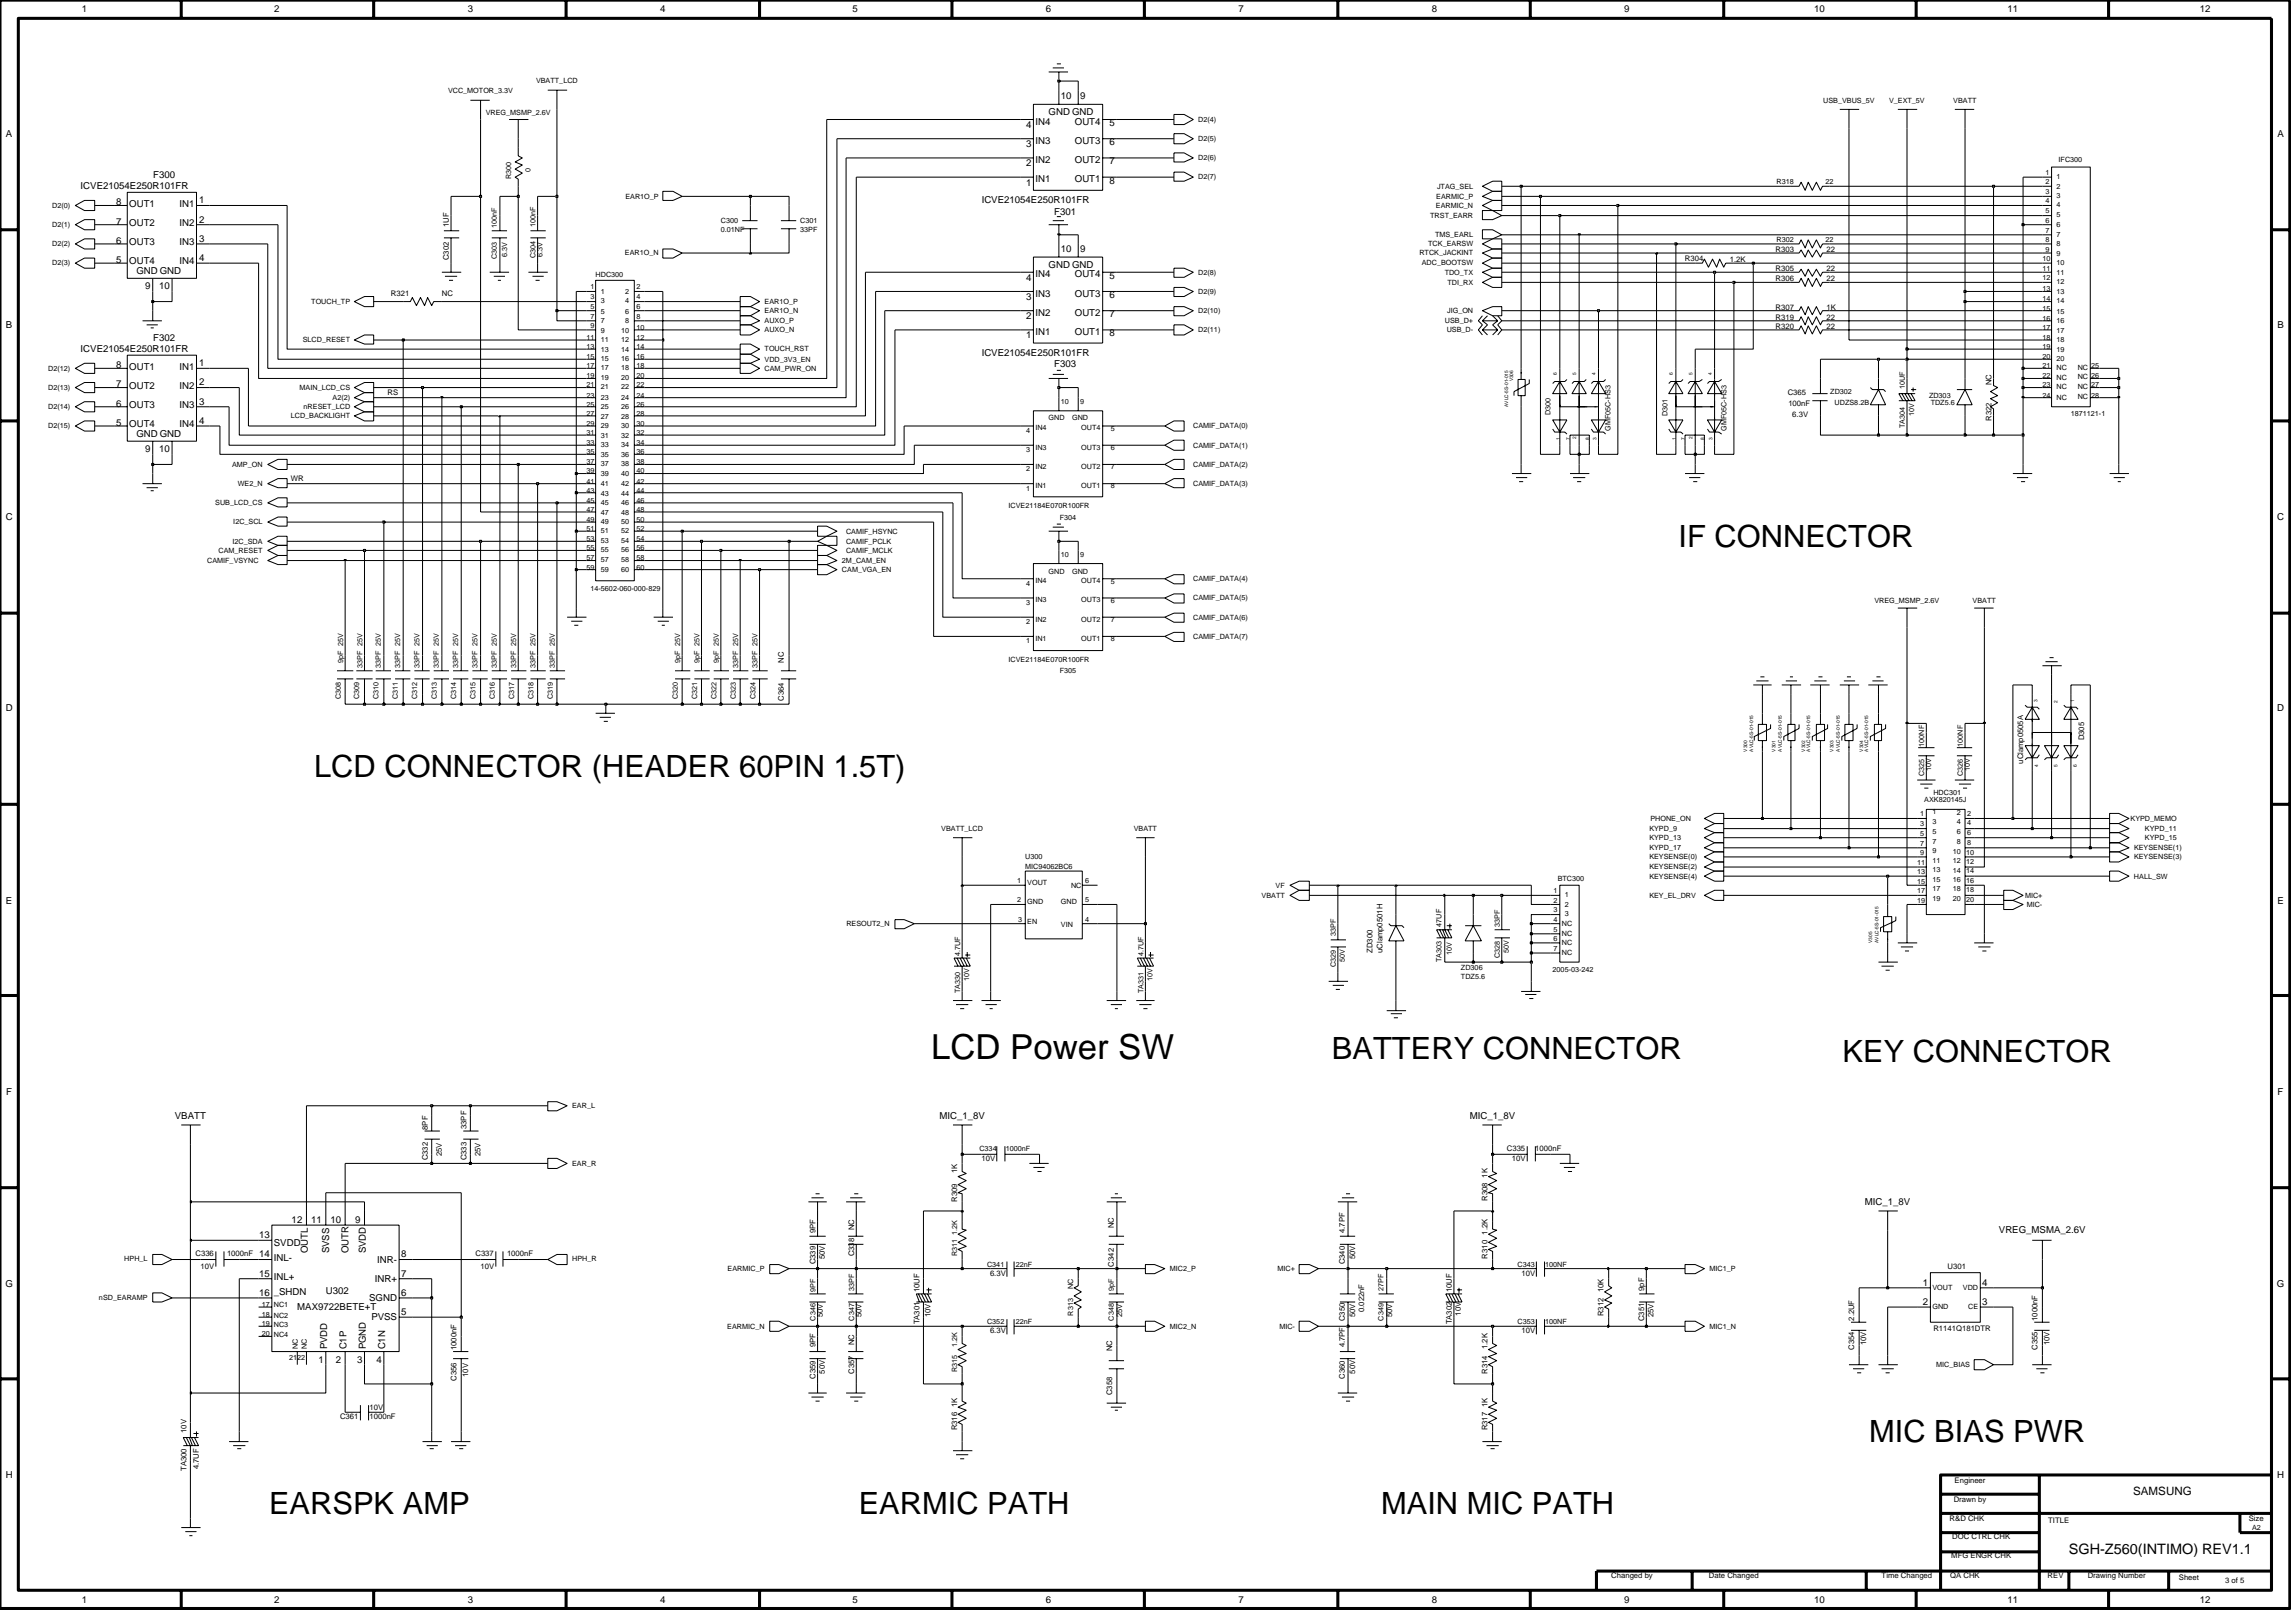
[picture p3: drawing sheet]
<svg xmlns="http://www.w3.org/2000/svg" width="192mm" height="135mm" viewBox="0 0 192 135" stroke-linecap="round" stroke-linejoin="round" font-family="sans-serif">
<defs><g id="words">
<text font-size="2.9" x="77.9" y="88.5">LCD Power SW</text>
<g font-size="2.6">
<text x="140.4" y="45.7">IF CONNECTOR</text>
<text x="26.3" y="64.9">LCD CONNECTOR (HEADER 60PIN 1.5T)</text>
<text x="111.4" y="88.5">BATTERY CONNECTOR</text>
<text x="154.1" y="88.7">KEY CONNECTOR</text>
<text x="156.3" y="120.5">MIC BIAS PWR</text>
<text x="22.5" y="126.5">EARSPK AMP</text>
<text x="71.8" y="126.5">EARMIC PATH</text>
<text x="115.5" y="126.5">MAIN MIC PATH</text>
</g>
<text font-size="1.2" x="173" y="129.9">SGH-Z560(INTIMO) REV1.1</text>
<text font-size="1" x="178.4" y="125">SAMSUNG</text>
<g font-size=".8">
<text x="6.8" y="1">1</text>
<text x="22.9" y="1">2</text>
<text x="39.1" y="1">3</text>
<text x="55.2" y="1">4</text>
<text x="71.3" y="1">5</text>
<text x="87.5" y="1">6</text>
<text x="103.6" y="1">7</text>
<text x="119.7" y="1">8</text>
<text x="135.8" y="1">9</text>
<text x="151.7" y="1">10</text>
<text x="167.9" y="1">11</text>
<text x="184" y="1">12</text>
<text x=".5" y="11.4">A</text>
<text x="85.8" y="10.7">4</text>
<text x="86.6" y="10.4">IN4</text>
<text x="87.7" y="9.6">GND GND</text>
<text x="88.7" y="8.2">10</text>
<text x="89.9" y="10.4">OUT4</text>
<text x="90.3" y="8.2">9</text>
<text x="92.8" y="10.5">5</text>
<text x="190.4" y="11.4">A</text>
<text x="6.7" y="15.8">ICVE21054E250R101FR</text>
<text x="9.7" y="17.2">8</text>
<text x="10.8" y="17.3">OUT1</text>
<text x="12.8" y="14.9">F300</text>
<text x="15" y="17.3">IN1</text>
<text x="16.7" y="17">1</text>
<text x="82.1" y="16.9">ICVE21054E250R101FR</text>
<text x="85.8" y="15.5">1</text>
<text x="85.8" y="13.9">2</text>
<text x="85.8" y="12.3">3</text>
<text x="86.6" y="15.2">IN1</text>
<text x="86.6" y="13.6">IN2</text>
<text x="86.6" y="12">IN3</text>
<text x="88.2" y="17.9">F301</text>
<text x="89.9" y="12">OUT3</text>
<text x="89.9" y="13.6">OUT2</text>
<text x="89.9" y="15.2">OUT1</text>
<text x="92.8" y="12.1">6</text>
<text x="92.8" y="13.7">7</text>
<text x="92.8" y="15.4">8</text>
<text x="9.7" y="18.8">7</text>
<text x="9.7" y="22">5</text>
<text x="9.7" y="20.4">6</text>
<text x="10.8" y="18.9">OUT2</text>
<text x="10.8" y="22.1">OUT4</text>
<text x="10.8" y="20.5">OUT3</text>
<text x="11.4" y="22.9">GND GND</text>
<text x="15" y="18.9">IN2</text>
<text x="15" y="20.5">IN3</text>
<text x="15" y="22.1">IN4</text>
<text x="16.7" y="18.6">2</text>
<text x="16.7" y="20.2">3</text>
<text x="16.7" y="21.8">4</text>
<text x="85.8" y="23.5">4</text>
<text x="86.6" y="23.2">IN4</text>
<text x="87.7" y="22.4">GND GND</text>
<text x="88.7" y="21.1">10</text>
<text x="89.9" y="23.2">OUT4</text>
<text x="90.3" y="21.1">9</text>
<text x="92.8" y="23.3">5</text>
<text x=".5" y="27.4">B</text>
<text x="6.7" y="29.4">ICVE21054E250R101FR</text>
<text x="12.2" y="24.2">9</text>
<text x="12.8" y="28.5">F302</text>
<text x="13.3" y="24.2">10</text>
<text x="82.1" y="29.8">ICVE21054E250R101FR</text>
<text x="85.8" y="28.3">1</text>
<text x="85.8" y="26.7">2</text>
<text x="85.8" y="25.1">3</text>
<text x="86.6" y="28">IN1</text>
<text x="86.6" y="26.4">IN2</text>
<text x="86.6" y="24.8">IN3</text>
<text x="89.9" y="24.8">OUT3</text>
<text x="89.9" y="26.4">OUT2</text>
<text x="89.9" y="28">OUT1</text>
<text x="92.8" y="24.9">6</text>
<text x="92.8" y="26.5">7</text>
<text x="92.8" y="28.1">8</text>
<text x="190.4" y="27.4">B</text>
<text x="9.7" y="35.6">5</text>
<text x="9.7" y="34">6</text>
<text x="9.7" y="32.4">7</text>
<text x="9.7" y="30.8">8</text>
<text x="10.8" y="35.7">OUT4</text>
<text x="10.8" y="34.1">OUT3</text>
<text x="10.8" y="32.5">OUT2</text>
<text x="10.8" y="30.9">OUT1</text>
<text x="15" y="35.7">IN4</text>
<text x="15" y="30.9">IN1</text>
<text x="15" y="32.5">IN2</text>
<text x="15" y="34.1">IN3</text>
<text x="16.7" y="35.4">4</text>
<text x="16.7" y="30.6">1</text>
<text x="16.7" y="32.2">2</text>
<text x="16.7" y="33.8">3</text>
<text x="88.2" y="30.7">F303</text>
<text x="11.4" y="36.5">GND GND</text>
<text x="12.2" y="37.8">9</text>
<text x="13.3" y="37.8">10</text>
<text x=".5" y="43.5">C</text>
<text x="190.4" y="43.5">C</text>
<text x=".5" y="59.5">D</text>
<text x="190.4" y="59.5">D</text>
<text x=".5" y="75.5">E</text>
<text x="190.4" y="75.5">E</text>
<text x=".5" y="91.5">F</text>
<text x="14.6" y="93.5">VBATT</text>
<text x="78.5" y="93.5">MIC_1_8V</text>
<text x="122.9" y="93.5">MIC_1_8V</text>
<text x="190.5" y="91.5">F</text>
<text x="155.9" y="100.7">MIC_1_8V</text>
<text x=".5" y="107.6">G</text>
<text x="21.7" y="106.7">15</text>
<text x="21.7" y="105.1">14</text>
<text x="21.7" y="103.5">13</text>
<text x="22.9" y="107">INL+</text>
<text x="22.9" y="105.4">INL-</text>
<text x="22.9" y="104.1">SVDD</text>
<text x="24.4" y="102.2">12</text>
<text x="25.7" y="104.8" transform="rotate(-90 25.7 104.8)">OUTL</text>
<text x="26" y="102.2">11</text>
<text x="27.5" y="104.8" transform="rotate(-90 27.5 104.8)">SVSS</text>
<text x="27.6" y="102.2">10</text>
<text x="29.1" y="104.8" transform="rotate(-90 29.1 104.8)">OUTR</text>
<text x="29.7" y="102.2">9</text>
<text x="30.6" y="104.8" transform="rotate(-90 30.6 104.8)">SVDD</text>
<text x="31.3" y="107.1">INR+</text>
<text x="31.5" y="105.5">INR-</text>
<text x="33.5" y="106.7">7</text>
<text x="33.5" y="105.1">8</text>
<text x="160.8" y="107.5">1</text>
<text x="165.8" y="107.5">4</text>
<text x="167.2" y="103.1">VREG_MSMA_2.6V</text>
<text x="190.4" y="107.6">G</text>
<text x="21.7" y="108.3">16</text>
<text x="22.9" y="108.2">_SHDN</text>
<text x="24.9" y="109.5">MAX9722BETE+T</text>
<text x="26.6" y="113.9">1</text>
<text x="27.2" y="108.2">U302</text>
<text x="27.4" y="112.8" transform="rotate(-90 27.4 112.8)">PVDD</text>
<text x="28.1" y="113.9">2</text>
<text x="29" y="112.8" transform="rotate(-90 29 112.8)">C1P</text>
<text x="29.9" y="113.9">3</text>
<text x="30.6" y="112.8" transform="rotate(-90 30.6 112.8)">PGND</text>
<text x="30.9" y="108.8">SGND</text>
<text x="31.1" y="110.4">PVSS</text>
<text x="31.5" y="113.9">4</text>
<text x="32.2" y="112.8" transform="rotate(-90 32.2 112.8)">C1N</text>
<text x="33.5" y="109.9">5</text>
<text x="33.5" y="108.3">6</text>
<text x="160.8" y="109.1">2</text>
<text x="165.8" y="109.1">3</text>
<text x=".5" y="123.6">H</text>
<text x="190.4" y="123.6">H</text>
<text x="6.8" y="134">1</text>
<text x="22.9" y="134">2</text>
<text x="39.1" y="134">3</text>
<text x="55.2" y="134">4</text>
<text x="71.3" y="134">5</text>
<text x="87.5" y="134">6</text>
<text x="103.6" y="134">7</text>
<text x="119.7" y="134">8</text>
<text x="135.8" y="134">9</text>
<text x="151.7" y="134">10</text>
<text x="167.9" y="134">11</text>
<text x="184" y="134">12</text>
</g>
<g font-size=".6">
<text x="37.5" y="7.7">VCC_MOTOR_3.3V</text>
<text x="40.6" y="9.6">VREG_MSMP_2.6V</text>
<text x="44.8" y="7">VBATT_LCD</text>
<text x="100.2" y="10.2">D2(4)</text>
<text x="100.2" y="11.8">D2(5)</text>
<text x="152.5" y="8.6">USB_VBUS_5V</text>
<text x="158" y="8.6">V_EXT_5V</text>
<text x="163.3" y="8.6">VBATT</text>
<text x="4.4" y="17.4">D2(0)</text>
<text x="42.7" y="15" transform="rotate(-90 42.7 15)">R300</text>
<text x="44.4" y="14.4" transform="rotate(-90 44.4 14.4)">0</text>
<text x="52.3" y="16.6">EAR1O_P</text>
<text x="100.2" y="13.4">D2(6)</text>
<text x="100.2" y="15">D2(7)</text>
<text x="120.1" y="17.4">EARMIC_N</text>
<text x="120.1" y="16.6">EARMIC_P</text>
<text x="120.2" y="15.8">JTAG_SEL</text>
<text x="148.6" y="15.4">R318</text>
<text x="152.6" y="15.4">22</text>
<text x="171" y="17">4</text>
<text x="171" y="17.8">5</text>
<text x="171" y="15.4">2</text>
<text x="171" y="16.2">3</text>
<text x="171" y="14.6">1</text>
<text x="172" y="17.3">4</text>
<text x="172" y="15.8">2</text>
<text x="172" y="16.6">3</text>
<text x="172" y="15">1</text>
<text x="172.1" y="13.5">IFC300</text>
<text x="4.4" y="22.2">D2(3)</text>
<text x="4.4" y="20.6">D2(2)</text>
<text x="4.4" y="19">D2(1)</text>
<text x="37.5" y="21.7" transform="rotate(-90 37.5 21.7)">C302</text>
<text x="37.5" y="19" transform="rotate(-90 37.5 19)">1UF</text>
<text x="41.5" y="21.6" transform="rotate(-90 41.5 21.6)">C303</text>
<text x="41.5" y="19" transform="rotate(-90 41.5 19)">100nF</text>
<text x="42.4" y="21.4" transform="rotate(-90 42.4 21.4)">6.3V</text>
<text x="44.8" y="21.6" transform="rotate(-90 44.8 21.6)">C304</text>
<text x="44.8" y="18.9" transform="rotate(-90 44.8 18.9)">100nF</text>
<text x="45.4" y="21.4" transform="rotate(-90 45.4 21.4)">6.3V</text>
<text x="49.8" y="23.2">HDC300</text>
<text x="52.3" y="21.3">EAR1O_N</text>
<text x="60.3" y="19.4">0.01NF</text>
<text x="60.3" y="18.6">C300</text>
<text x="66.9" y="18.6">C301</text>
<text x="66.9" y="19.4">33PF</text>
<text x="100.2" y="22.9">D2(8)</text>
<text x="118.7" y="21.3">RTCK_JACKINT</text>
<text x="118.9" y="22.2">ADC_BOOTSW</text>
<text x="119.4" y="20.6">TCK_EARSW</text>
<text x="119.6" y="18.2">TRST_EARR</text>
<text x="120" y="19.8">TMS_EARL</text>
<text x="120.8" y="22.9">TDO_TX</text>
<text x="121" y="23.8">TDI_RX</text>
<text x="140.9" y="21.8">R304</text>
<text x="144.6" y="21.9">1.2K</text>
<text x="148.5" y="22.7">R305</text>
<text x="148.5" y="23.5">R306</text>
<text x="148.5" y="21.1">R303</text>
<text x="148.6" y="20.2">R302</text>
<text x="152.6" y="20.2">22</text>
<text x="152.7" y="22.7">22</text>
<text x="152.7" y="23.5">22</text>
<text x="152.7" y="21.1">22</text>
<text x="170.8" y="21.8">10</text>
<text x="170.8" y="22.7">11</text>
<text x="170.8" y="23.4">12</text>
<text x="171" y="18.6">6</text>
<text x="171" y="19.4">7</text>
<text x="171" y="20.2">8</text>
<text x="171" y="21.1">9</text>
<text x="172" y="18.2">5</text>
<text x="172" y="18.9">6</text>
<text x="172" y="19.8">7</text>
<text x="172" y="20.5">8</text>
<text x="172" y="21.4">9</text>
<text x="172" y="22.2">10</text>
<text x="172" y="23">11</text>
<text x="172" y="23.8">12</text>
<text x="25.3" y="28.6">SLCD_RESET</text>
<text x="26" y="25.4">TOUCH_TP</text>
<text x="32.7" y="24.8">R321</text>
<text x="36.9" y="24.8">NC</text>
<text x="49" y="28.4">11</text>
<text x="49" y="29.2">13</text>
<text x="49.4" y="25.8">5</text>
<text x="49.4" y="25">3</text>
<text x="49.4" y="24.2">1</text>
<text x="49.4" y="26.6">7</text>
<text x="49.4" y="27.4">9</text>
<text x="50.2" y="27">7</text>
<text x="50.2" y="26.2">5</text>
<text x="50.2" y="25.4">3</text>
<text x="50.2" y="28.6">11</text>
<text x="50.2" y="29.4">13</text>
<text x="50.2" y="24.6">1</text>
<text x="50.2" y="27.8">9</text>
<text x="51.9" y="27.8">10</text>
<text x="51.9" y="28.6">12</text>
<text x="51.9" y="29.4">14</text>
<text x="52.3" y="26.2">6</text>
<text x="52.3" y="25.4">4</text>
<text x="52.3" y="24.6">2</text>
<text x="52.3" y="27">8</text>
<text x="53.2" y="26.6">8</text>
<text x="53.2" y="25.8">6</text>
<text x="53.2" y="25">4</text>
<text x="53.2" y="24.2">2</text>
<text x="53.2" y="27.6">10</text>
<text x="53.2" y="28.4">12</text>
<text x="53.2" y="29.2">14</text>
<text x="63.9" y="27">AUXO_P</text>
<text x="63.9" y="27.8">AUXO_N</text>
<text x="63.9" y="26.2">EAR1O_N</text>
<text x="63.9" y="29.4">TOUCH_RST</text>
<text x="63.9" y="25.4">EAR1O_P</text>
<text x="100.2" y="27.8">D2(11)</text>
<text x="100.2" y="26.2">D2(10)</text>
<text x="100.2" y="24.6">D2(9)</text>
<text x="120.8" y="27">USB_D+</text>
<text x="121" y="27.8">USB_D-</text>
<text x="121" y="26.2">JIG_ON</text>
<text x="148.5" y="26.7">R319</text>
<text x="148.5" y="25.9">R307</text>
<text x="148.5" y="27.5">R320</text>
<text x="152.7" y="26.7">22</text>
<text x="152.7" y="25.9">1K</text>
<text x="152.7" y="27.5">22</text>
<text x="170.8" y="25.2">14</text>
<text x="170.8" y="26">15</text>
<text x="170.8" y="26.8">16</text>
<text x="170.8" y="27.6">17</text>
<text x="170.8" y="28.4">18</text>
<text x="170.8" y="29.2">19</text>
<text x="170.8" y="24.3">13</text>
<text x="172" y="25.4">14</text>
<text x="172" y="26.2">15</text>
<text x="172" y="27">16</text>
<text x="172" y="27.8">17</text>
<text x="172" y="28.6">18</text>
<text x="172" y="29.4">19</text>
<text x="172" y="24.6">13</text>
<text x="4" y="34.2">D2(14)</text>
<text x="4" y="35.8">D2(15)</text>
<text x="4" y="31">D2(12)</text>
<text x="4" y="32.6">D2(13)</text>
<text x="24.3" y="35">LCD_BACKLIGHT</text>
<text x="25.1" y="32.6">MAIN_LCD_CS</text>
<text x="25.4" y="34.2">nRESET_LCD</text>
<text x="27.8" y="33.4">A2(2)</text>
<text x="32.4" y="33">RS</text>
<text x="49" y="34">25</text>
<text x="49" y="34.7">27</text>
<text x="49" y="35.6">29</text>
<text x="49" y="31.6">19</text>
<text x="49" y="32.4">21</text>
<text x="49" y="33.2">23</text>
<text x="49" y="30">15</text>
<text x="49" y="30.8">17</text>
<text x="50.2" y="35">27</text>
<text x="50.2" y="35.8">29</text>
<text x="50.2" y="31.8">19</text>
<text x="50.2" y="32.6">21</text>
<text x="50.2" y="33.4">23</text>
<text x="50.2" y="34.2">25</text>
<text x="50.2" y="30.2">15</text>
<text x="50.2" y="30.9">17</text>
<text x="51.9" y="34.2">26</text>
<text x="51.9" y="35">28</text>
<text x="51.9" y="35.8">30</text>
<text x="51.9" y="30.9">18</text>
<text x="51.9" y="31.8">20</text>
<text x="51.9" y="32.6">22</text>
<text x="51.9" y="33.4">24</text>
<text x="51.9" y="30.2">16</text>
<text x="53.2" y="35.6">30</text>
<text x="53.2" y="30.8">18</text>
<text x="53.2" y="31.6">20</text>
<text x="53.2" y="32.4">22</text>
<text x="53.2" y="33.2">24</text>
<text x="53.2" y="30">16</text>
<text x="53.2" y="34">26</text>
<text x="53.2" y="34.7">28</text>
<text x="63.9" y="30.2">VDD_3V3_EN</text>
<text x="63.9" y="31">CAM_PWR_ON</text>
<text x="86.6" y="36">IN4</text>
<text x="87.7" y="35.1">GND</text>
<text x="88.7" y="33.7">10</text>
<text x="89.6" y="35.1">GND</text>
<text x="90.3" y="33.7">9</text>
<text x="90.4" y="36">OUT4</text>
<text x="99.8" y="35.8">CAMIF_DATA(0)</text>
<text x="129.7" y="34.7" transform="rotate(-90 129.7 34.7)">D300</text>
<text x="139.4" y="34.7" transform="rotate(-90 139.4 34.7)">D301</text>
<text x="149.5" y="33">C365</text>
<text x="149.5" y="33.9">100nF</text>
<text x="149.9" y="34.9">6.3V</text>
<text x="153" y="33">ZD302</text>
<text x="153.4" y="33.8">UDZS8.2B</text>
<text x="159.3" y="35.8" transform="rotate(-90 159.3 35.8)">TA304</text>
<text x="159.3" y="32.6" transform="rotate(-90 159.3 32.6)">10UF</text>
<text x="160.1" y="34.7" transform="rotate(-90 160.1 34.7)">10V</text>
<text x="161.3" y="33.2">ZD303</text>
<text x="161.4" y="33.8">TDZ5.6</text>
<text x="166.5" y="35.2" transform="rotate(-90 166.5 35.2)">R322</text>
<text x="166.5" y="32.2" transform="rotate(-90 166.5 32.2)">NC</text>
<text x="170.8" y="31.6">22</text>
<text x="170.8" y="32.4">23</text>
<text x="170.8" y="33.2">24</text>
<text x="170.8" y="30.8">21</text>
<text x="170.8" y="30">20</text>
<text x="172" y="31.8">NC</text>
<text x="172" y="32.6">NC</text>
<text x="172" y="33.4">NC</text>
<text x="172" y="30.9">NC</text>
<text x="172" y="30.2">20</text>
<text x="173.2" y="34.7">1871121-1</text>
<text x="173.7" y="30.9">NC</text>
<text x="173.7" y="31.7">NC</text>
<text x="173.7" y="32.6">NC</text>
<text x="173.7" y="33.3">NC</text>
<text x="174.9" y="30.8">25</text>
<text x="174.9" y="31.6">26</text>
<text x="174.9" y="32.4">27</text>
<text x="174.9" y="33.2">28</text>
<text x="19.4" y="39">AMP_ON</text>
<text x="19.9" y="40.6">WE2_N</text>
<text x="24.3" y="40.2">WR</text>
<text x="49" y="40.4">41</text>
<text x="49" y="41.2">43</text>
<text x="49" y="37.2">33</text>
<text x="49" y="38">35</text>
<text x="49" y="38.8">37</text>
<text x="49" y="39.6">39</text>
<text x="49" y="36.4">31</text>
<text x="50.2" y="40.6">41</text>
<text x="50.2" y="41.4">43</text>
<text x="50.2" y="37.4">33</text>
<text x="50.2" y="38.2">35</text>
<text x="50.2" y="39">37</text>
<text x="50.2" y="39.8">39</text>
<text x="50.2" y="36.6">31</text>
<text x="51.9" y="39.8">40</text>
<text x="51.9" y="40.6">42</text>
<text x="51.9" y="41.4">44</text>
<text x="51.9" y="36.6">32</text>
<text x="51.9" y="37.4">34</text>
<text x="51.9" y="38.2">36</text>
<text x="51.9" y="39">38</text>
<text x="53.2" y="39.6">40</text>
<text x="53.2" y="36.4">32</text>
<text x="53.2" y="37.2">34</text>
<text x="53.2" y="38">36</text>
<text x="53.2" y="38.8">38</text>
<text x="53.2" y="40.4">42</text>
<text x="53.2" y="41.2">44</text>
<text x="85.8" y="41">1</text>
<text x="85.8" y="39.4">2</text>
<text x="85.8" y="37.8">3</text>
<text x="85.8" y="36.2">4</text>
<text x="86.6" y="40.8">IN1</text>
<text x="86.6" y="39.2">IN2</text>
<text x="86.6" y="37.6">IN3</text>
<text x="90.4" y="37.6">OUT3</text>
<text x="90.4" y="39.2">OUT2</text>
<text x="90.4" y="40.8">OUT1</text>
<text x="92.9" y="36">5</text>
<text x="92.9" y="37.6">6</text>
<text x="92.9" y="39.2">7</text>
<text x="92.9" y="40.8">8</text>
<text x="99.8" y="37.4">CAMIF_DATA(1)</text>
<text x="99.8" y="39">CAMIF_DATA(2)</text>
<text x="99.8" y="40.6">CAMIF_DATA(3)</text>
<text x="134.7" y="36" transform="rotate(-90 134.7 36)">GMF05C-HS3</text>
<text x="144.4" y="36" transform="rotate(-90 144.4 36)">GMF05C-HS3</text>
<text x="17.3" y="47">CAMIF_VSYNC</text>
<text x="18" y="42.2">SUB_LCD_CS</text>
<text x="18.3" y="46.2">CAM_RESET</text>
<text x="19.4" y="45.4">I2C_SDA</text>
<text x="19.5" y="43.8">I2C_SCL</text>
<text x="49" y="46">55</text>
<text x="49" y="46.8">57</text>
<text x="49" y="47.6">59</text>
<text x="49" y="42.8">47</text>
<text x="49" y="43.6">49</text>
<text x="49" y="44.4">51</text>
<text x="49" y="45.2">53</text>
<text x="49" y="42">45</text>
<text x="50.2" y="46.2">55</text>
<text x="50.2" y="47">57</text>
<text x="50.2" y="47.8">59</text>
<text x="50.2" y="43">47</text>
<text x="50.2" y="43.8">49</text>
<text x="50.2" y="44.6">51</text>
<text x="50.2" y="45.4">53</text>
<text x="50.2" y="42.2">45</text>
<text x="51.9" y="46.2">56</text>
<text x="51.9" y="47">58</text>
<text x="51.9" y="47.8">60</text>
<text x="51.9" y="43">48</text>
<text x="51.9" y="43.8">50</text>
<text x="51.9" y="44.6">52</text>
<text x="51.9" y="45.4">54</text>
<text x="51.9" y="42.2">46</text>
<text x="53.2" y="47.6">60</text>
<text x="53.2" y="43.6">50</text>
<text x="53.2" y="46">56</text>
<text x="53.2" y="46.8">58</text>
<text x="53.2" y="42.8">48</text>
<text x="53.2" y="44.4">52</text>
<text x="53.2" y="45.2">54</text>
<text x="53.2" y="42">46</text>
<text x="70.4" y="47.8">CAM_VGA_EN</text>
<text x="70.4" y="47">2M_CAM_EN</text>
<text x="70.7" y="46.2">CAMIF_MCLK</text>
<text x="70.7" y="45.4">CAMIF_PCLK</text>
<text x="70.7" y="44.6">CAMIF_HSYNC</text>
<text x="84.3" y="42.5">ICVE21184E070R100FR</text>
<text x="87.7" y="48">GND</text>
<text x="88.6" y="43.5">F304</text>
<text x="88.7" y="46.6">10</text>
<text x="89.6" y="48">GND</text>
<text x="90.3" y="46.6">9</text>
<text x="49.4" y="49.4">14-5602-060-000-829</text>
<text x="85.8" y="53.8">1</text>
<text x="85.8" y="52.2">2</text>
<text x="85.8" y="50.6">3</text>
<text x="85.8" y="48.9">4</text>
<text x="86.6" y="52">IN2</text>
<text x="86.6" y="50.3">IN3</text>
<text x="86.6" y="48.7">IN4</text>
<text x="86.6" y="53.6">IN1</text>
<text x="90.4" y="48.7">OUT4</text>
<text x="90.4" y="50.3">OUT3</text>
<text x="90.4" y="52">OUT2</text>
<text x="90.4" y="53.6">OUT1</text>
<text x="92.9" y="48.8">5</text>
<text x="92.9" y="50.4">6</text>
<text x="92.9" y="52">7</text>
<text x="92.9" y="53.6">8</text>
<text x="99.8" y="50.2">CAMIF_DATA(5)</text>
<text x="99.8" y="48.6">CAMIF_DATA(4)</text>
<text x="99.8" y="53.4">CAMIF_DATA(7)</text>
<text x="99.8" y="51.8">CAMIF_DATA(6)</text>
<text x="156.7" y="50.4">VREG_MSMP_2.6V</text>
<text x="165" y="50.4">VBATT</text>
<text x="28.5" y="58.4" transform="rotate(-90 28.5 58.4)">C308</text>
<text x="28.7" y="55.4" transform="rotate(-90 28.7 55.4)">9pF 25V</text>
<text x="30" y="58.4" transform="rotate(-90 30 58.4)">C309</text>
<text x="30.3" y="55.8" transform="rotate(-90 30.3 55.8)">33PF 25V</text>
<text x="31.7" y="58.4" transform="rotate(-90 31.7 58.4)">C310</text>
<text x="31.8" y="55.8" transform="rotate(-90 31.8 55.8)">33PF 25V</text>
<text x="33.3" y="58.4" transform="rotate(-90 33.3 58.4)">C311</text>
<text x="33.5" y="55.8" transform="rotate(-90 33.5 55.8)">33PF 25V</text>
<text x="34.9" y="58.4" transform="rotate(-90 34.9 58.4)">C312</text>
<text x="35.1" y="55.8" transform="rotate(-90 35.1 55.8)">33PF 25V</text>
<text x="36.5" y="58.4" transform="rotate(-90 36.5 58.4)">C313</text>
<text x="36.7" y="55.8" transform="rotate(-90 36.7 55.8)">33PF 25V</text>
<text x="38.1" y="58.4" transform="rotate(-90 38.1 58.4)">C314</text>
<text x="38.3" y="55.8" transform="rotate(-90 38.3 55.8)">33PF 25V</text>
<text x="39.8" y="58.4" transform="rotate(-90 39.8 58.4)">C315</text>
<text x="39.9" y="55.8" transform="rotate(-90 39.9 55.8)">33PF 25V</text>
<text x="41.4" y="58.4" transform="rotate(-90 41.4 58.4)">C316</text>
<text x="41.5" y="55.8" transform="rotate(-90 41.5 55.8)">33PF 25V</text>
<text x="43" y="58.4" transform="rotate(-90 43 58.4)">C317</text>
<text x="43.2" y="55.8" transform="rotate(-90 43.2 55.8)">33PF 25V</text>
<text x="44.6" y="58.4" transform="rotate(-90 44.6 58.4)">C318</text>
<text x="44.8" y="55.8" transform="rotate(-90 44.8 55.8)">33PF 25V</text>
<text x="46.2" y="58.4" transform="rotate(-90 46.2 58.4)">C319</text>
<text x="46.4" y="55.8" transform="rotate(-90 46.4 55.8)">33PF 25V</text>
<text x="56.7" y="58.4" transform="rotate(-90 56.7 58.4)">C320</text>
<text x="56.9" y="55.4" transform="rotate(-90 56.9 55.4)">9pF 25V</text>
<text x="58.3" y="58.4" transform="rotate(-90 58.3 58.4)">C321</text>
<text x="58.5" y="55.4" transform="rotate(-90 58.5 55.4)">9pF 25V</text>
<text x="59.9" y="58.4" transform="rotate(-90 59.9 58.4)">C322</text>
<text x="60.1" y="55.4" transform="rotate(-90 60.1 55.4)">9pF 25V</text>
<text x="61.5" y="58.4" transform="rotate(-90 61.5 58.4)">C323</text>
<text x="61.7" y="55.8" transform="rotate(-90 61.7 55.8)">33PF 25V</text>
<text x="63.2" y="58.4" transform="rotate(-90 63.2 58.4)">C324</text>
<text x="63.3" y="55.8" transform="rotate(-90 63.3 55.8)">33PF 25V</text>
<text x="65.6" y="58.6" transform="rotate(-90 65.6 58.6)">C364</text>
<text x="65.6" y="55.4" transform="rotate(-90 65.6 55.4)">NC</text>
<text x="84.3" y="55.3">ICVE21184E070R100FR</text>
<text x="88.6" y="56.3">F305</text>
<text x="160.9" y="64.8" transform="rotate(-90 160.9 64.8)">C325</text>
<text x="160.9" y="62.4" transform="rotate(-90 160.9 62.4)">100NF</text>
<text x="161.5" y="64.5" transform="rotate(-90 161.5 64.5)">10V</text>
<text x="164.1" y="64.8" transform="rotate(-90 164.1 64.8)">C326</text>
<text x="164.1" y="62.4" transform="rotate(-90 164.1 62.4)">100NF</text>
<text x="164.7" y="64.5" transform="rotate(-90 164.7 64.5)">10V</text>
<text x="169.2" y="63.8" transform="rotate(-90 169.2 63.8)">uClamp0505A</text>
<text x="174.3" y="61.9" transform="rotate(-90 174.3 61.9)">D305</text>
<text x="78.7" y="69.5">VBATT_LCD</text>
<text x="85.7" y="71.8">U300</text>
<text x="94.8" y="69.5">VBATT</text>
<text x="137.9" y="69.5">KYPD_9</text>
<text x="137.9" y="70.2">KYPD_13</text>
<text x="137.9" y="71.1">KYPD_17</text>
<text x="137.9" y="71.8">KEYSENSE(0)</text>
<text x="138" y="68.6">PHONE_ON</text>
<text x="160.6" y="68.2">1</text>
<text x="160.6" y="70.7">7</text>
<text x="160.6" y="71.4">9</text>
<text x="160.6" y="69.1">3</text>
<text x="160.6" y="69.8">5</text>
<text x="160.9" y="67">AXK820145J</text>
<text x="161.6" y="68.1">1</text>
<text x="161.6" y="70.5">7</text>
<text x="161.6" y="71.3">9</text>
<text x="161.6" y="68.9">3</text>
<text x="161.6" y="69.7">5</text>
<text x="161.7" y="66.5">HDC301</text>
<text x="163.3" y="71.4">10</text>
<text x="163.6" y="69.7">6</text>
<text x="163.6" y="70.5">8</text>
<text x="163.6" y="68.1">2</text>
<text x="163.6" y="68.9">4</text>
<text x="164.4" y="71.4">10</text>
<text x="164.5" y="69.8">6</text>
<text x="164.5" y="70.6">8</text>
<text x="164.5" y="68.2">2</text>
<text x="164.5" y="69">4</text>
<text x="178.2" y="68.6">KYPD_MEMO</text>
<text x="178.4" y="71.1">KEYSENSE(1)</text>
<text x="178.4" y="71.8">KEYSENSE(3)</text>
<text x="179.4" y="69.5">KYPD_11</text>
<text x="179.4" y="70.2">KYPD_15</text>
<text x="70.8" y="77.4">RESOUT2_N</text>
<text x="85.1" y="73.8">1</text>
<text x="85.1" y="75.4">2</text>
<text x="85.1" y="77">3</text>
<text x="85.7" y="72.6">MIC94062BC6</text>
<text x="85.9" y="75.6">GND</text>
<text x="85.9" y="74">VOUT</text>
<text x="85.9" y="77.2">EN</text>
<text x="88.7" y="75.6">GND</text>
<text x="88.7" y="77.4">VIN</text>
<text x="89.6" y="74.2">NC</text>
<text x="90.8" y="75.4">5</text>
<text x="90.8" y="73.8">6</text>
<text x="90.8" y="77">4</text>
<text x="105.5" y="75">VBATT</text>
<text x="106.7" y="74.2">VF</text>
<text x="120.6" y="77.4" transform="rotate(-90 120.6 77.4)">47UF</text>
<text x="125.4" y="77.4" transform="rotate(-90 125.4 77.4)">33PF</text>
<text x="129.9" y="74.7">1</text>
<text x="129.9" y="75.5">2</text>
<text x="129.9" y="76.3">3</text>
<text x="129.9" y="77">4</text>
<text x="129.9" y="77.9">5</text>
<text x="130.3" y="73.6">BTC300</text>
<text x="130.6" y="77.4">NC</text>
<text x="130.9" y="75">1</text>
<text x="130.9" y="75.8">2</text>
<text x="130.9" y="76.6">3</text>
<text x="137.9" y="73.4">KEYSENSE(4)</text>
<text x="137.9" y="72.7">KEYSENSE(2)</text>
<text x="137.9" y="75">KEY_EL_DRV</text>
<text x="160.3" y="72.3">11</text>
<text x="160.3" y="73.1">13</text>
<text x="160.3" y="73.9">15</text>
<text x="160.3" y="74.7">17</text>
<text x="160.3" y="75.5">19</text>
<text x="161.6" y="72.1">11</text>
<text x="161.6" y="72.9">13</text>
<text x="161.6" y="73.7">15</text>
<text x="161.6" y="74.5">17</text>
<text x="161.6" y="75.3">19</text>
<text x="163.3" y="72.1">12</text>
<text x="163.3" y="73">14</text>
<text x="163.3" y="73.7">16</text>
<text x="163.3" y="74.5">18</text>
<text x="163.3" y="75.3">20</text>
<text x="164.4" y="72.2">12</text>
<text x="164.4" y="73">14</text>
<text x="164.4" y="73.8">16</text>
<text x="164.4" y="74.6">18</text>
<text x="164.4" y="75.4">20</text>
<text x="169.3" y="75">MIC+</text>
<text x="169.5" y="75.8">MIC-</text>
<text x="178.4" y="73.4">HALL_SW</text>
<text x="80.3" y="83" transform="rotate(-90 80.3 83)">TA330</text>
<text x="80.3" y="79.9" transform="rotate(-90 80.3 79.9)">4.7UF</text>
<text x="81" y="82" transform="rotate(-90 81 82)">10V</text>
<text x="95.6" y="83" transform="rotate(-90 95.6 83)">TA331</text>
<text x="95.6" y="79.9" transform="rotate(-90 95.6 79.9)">4.7UF</text>
<text x="96.4" y="82" transform="rotate(-90 96.4 82)">10V</text>
<text x="111.7" y="80.8" transform="rotate(-90 111.7 80.8)">C329</text>
<text x="111.7" y="78.2" transform="rotate(-90 111.7 78.2)">33PF</text>
<text x="112.5" y="80.4" transform="rotate(-90 112.5 80.4)">50V</text>
<text x="114.8" y="79.6" transform="rotate(-90 114.8 79.6)">ZD300</text>
<text x="115.6" y="79.6" transform="rotate(-90 115.6 79.6)">uClamp0501H</text>
<text x="120.6" y="80.4" transform="rotate(-90 120.6 80.4)">TA303</text>
<text x="121.4" y="79.8" transform="rotate(-90 121.4 79.8)">10V</text>
<text x="122.2" y="81.1">ZD306</text>
<text x="122.2" y="81.8">TDZ5.6</text>
<text x="125.4" y="80.1" transform="rotate(-90 125.4 80.1)">C328</text>
<text x="126.2" y="79.6" transform="rotate(-90 126.2 79.6)">50V</text>
<text x="129.8" y="81.3">2005-03-242</text>
<text x="129.9" y="78.6">6</text>
<text x="129.9" y="79.5">7</text>
<text x="130.6" y="78.2">NC</text>
<text x="130.6" y="79">NC</text>
<text x="130.6" y="79.8">NC</text>
<text x="35.8" y="94.4" transform="rotate(-90 35.8 94.4)">8PF</text>
<text x="39" y="94.4" transform="rotate(-90 39 94.4)">33PF</text>
<text x="47.8" y="92.6">EAR_L</text>
<text x="35.8" y="97" transform="rotate(-90 35.8 97)">C332</text>
<text x="36.9" y="96.6" transform="rotate(-90 36.9 96.6)">25V</text>
<text x="39" y="97" transform="rotate(-90 39 97)">C333</text>
<text x="40.2" y="96.6" transform="rotate(-90 40.2 96.6)">25V</text>
<text x="47.8" y="97.4">EAR_R</text>
<text x="80" y="100.4" transform="rotate(-90 80 100.4)">R309</text>
<text x="80" y="98.1" transform="rotate(-90 80 98.1)">1K</text>
<text x="81.9" y="96.2">C334</text>
<text x="82.1" y="97.1">10V</text>
<text x="84.1" y="96.2">1000nF</text>
<text x="124.4" y="100.4" transform="rotate(-90 124.4 100.4)">R308</text>
<text x="124.4" y="98.4" transform="rotate(-90 124.4 98.4)">1K</text>
<text x="126" y="96.2">C335</text>
<text x="126.4" y="97.1">10V</text>
<text x="128.4" y="96.2">1000nF</text>
<text x="10.4" y="105.4">HPH_L</text>
<text x="16.3" y="105">C336</text>
<text x="16.8" y="106">10V</text>
<text x="19" y="105">1000nF</text>
<text x="39.8" y="105">C337</text>
<text x="40.2" y="106">10V</text>
<text x="42.4" y="105">1000nF</text>
<text x="47.8" y="105.4">HPH_R</text>
<text x="60.8" y="106.3">EARMIC_P</text>
<text x="68.2" y="108" transform="rotate(-90 68.2 108)">9PF</text>
<text x="68.2" y="105.7" transform="rotate(-90 68.2 105.7)">C339</text>
<text x="68.2" y="103.1" transform="rotate(-90 68.2 103.1)">9PF</text>
<text x="69" y="105.3" transform="rotate(-90 69 105.3)">50V</text>
<text x="71.4" y="105" transform="rotate(-90 71.4 105)">C338</text>
<text x="71.4" y="102.8" transform="rotate(-90 71.4 102.8)">NC</text>
<text x="71.4" y="107.9" transform="rotate(-90 71.4 107.9)">33PF</text>
<text x="80" y="105" transform="rotate(-90 80 105)">R311</text>
<text x="80" y="103.2" transform="rotate(-90 80 103.2)">1.2K</text>
<text x="82.5" y="105.9">C341</text>
<text x="82.8" y="106.6">6.3V</text>
<text x="85" y="105.9">22nF</text>
<text x="89.7" y="107.7" transform="rotate(-90 89.7 107.7)">NC</text>
<text x="93.1" y="105.9" transform="rotate(-90 93.1 105.9)">C342</text>
<text x="93.1" y="102.6" transform="rotate(-90 93.1 102.6)">NC</text>
<text x="93.1" y="107.9" transform="rotate(-90 93.1 107.9)">9pF</text>
<text x="97.8" y="106.2">MIC2_P</text>
<text x="106.8" y="106.3">MIC+</text>
<text x="112.5" y="105.7" transform="rotate(-90 112.5 105.7)">C340</text>
<text x="112.5" y="103.1" transform="rotate(-90 112.5 103.1)">4.7PF</text>
<text x="113.3" y="105.3" transform="rotate(-90 113.3 105.3)">50V</text>
<text x="115.7" y="107.9" transform="rotate(-90 115.7 107.9)">27PF</text>
<text x="124.4" y="105.2" transform="rotate(-90 124.4 105.2)">R310</text>
<text x="124.4" y="103.2" transform="rotate(-90 124.4 103.2)">1.2K</text>
<text x="126.9" y="105.9">C343</text>
<text x="127.2" y="106.6">10V</text>
<text x="129.2" y="105.9">100NF</text>
<text x="137.5" y="107.9" transform="rotate(-90 137.5 107.9)">9pF</text>
<text x="142.9" y="106.2">MIC1_P</text>
<text x="161.6" y="107.8">VOUT</text>
<text x="162.9" y="106.1">U301</text>
<text x="164.1" y="107.8">VDD</text>
<text x="8.3" y="108.6">nSD_EARAMP</text>
<text x="21.9" y="109.2">17</text>
<text x="21.9" y="110.1">18</text>
<text x="21.9" y="110.8">19</text>
<text x="21.9" y="111.7">20</text>
<text x="22.9" y="109.3">NC1</text>
<text x="22.9" y="110.1">NC2</text>
<text x="22.9" y="110.9">NC3</text>
<text x="22.9" y="111.7">NC4</text>
<text x="24.2" y="113.7">2122</text>
<text x="24.9" y="112.8" transform="rotate(-90 24.9 112.8)">NC</text>
<text x="25.7" y="112.8" transform="rotate(-90 25.7 112.8)">NC</text>
<text x="38.2" y="112.8" transform="rotate(-90 38.2 112.8)">1000nF</text>
<text x="60.8" y="111.1">EARMIC_N</text>
<text x="68.2" y="112.6" transform="rotate(-90 68.2 112.6)">9PF</text>
<text x="68.2" y="110.4" transform="rotate(-90 68.2 110.4)">C346</text>
<text x="68.8" y="110.1" transform="rotate(-90 68.8 110.1)">50V</text>
<text x="71.4" y="112.5" transform="rotate(-90 71.4 112.5)">NC</text>
<text x="71.4" y="110.4" transform="rotate(-90 71.4 110.4)">C347</text>
<text x="72" y="110.1" transform="rotate(-90 72 110.1)">50V</text>
<text x="76.9" y="110.7" transform="rotate(-90 76.9 110.7)">TA301</text>
<text x="76.9" y="108" transform="rotate(-90 76.9 108)">10UF</text>
<text x="77.8" y="110.1" transform="rotate(-90 77.8 110.1)">10V</text>
<text x="80" y="112.6" transform="rotate(-90 80 112.6)">1.2K</text>
<text x="82.5" y="110.7">C352</text>
<text x="82.8" y="111.4">6.3V</text>
<text x="85" y="110.7">22nF</text>
<text x="89.7" y="110" transform="rotate(-90 89.7 110)">R313</text>
<text x="93" y="113" transform="rotate(-90 93 113)">NC</text>
<text x="93.1" y="110.4" transform="rotate(-90 93.1 110.4)">C348</text>
<text x="93.8" y="110.1" transform="rotate(-90 93.8 110.1)">25V</text>
<text x="97.8" y="111.1">MIC2_N</text>
<text x="107" y="111.1">MIC-</text>
<text x="112.5" y="112.6" transform="rotate(-90 112.5 112.6)">4.7PF</text>
<text x="112.5" y="110.4" transform="rotate(-90 112.5 110.4)">C350</text>
<text x="113.3" y="110.1" transform="rotate(-90 113.3 110.1)">50V</text>
<text x="114.1" y="109.7" transform="rotate(-90 114.1 109.7)">0.022nF</text>
<text x="115.7" y="110.4" transform="rotate(-90 115.7 110.4)">C349</text>
<text x="116.4" y="110.1" transform="rotate(-90 116.4 110.1)">50V</text>
<text x="121.4" y="110.7" transform="rotate(-90 121.4 110.7)">TA302</text>
<text x="121.4" y="108" transform="rotate(-90 121.4 108)">10UF</text>
<text x="122.2" y="110" transform="rotate(-90 122.2 110)">10V</text>
<text x="124.4" y="112.8" transform="rotate(-90 124.4 112.8)">1.2K</text>
<text x="126.9" y="110.7">C353</text>
<text x="127.2" y="111.4">10V</text>
<text x="129.2" y="110.7">100NF</text>
<text x="134.1" y="110" transform="rotate(-90 134.1 110)">R312</text>
<text x="134.1" y="108" transform="rotate(-90 134.1 108)">10K</text>
<text x="137.5" y="110.4" transform="rotate(-90 137.5 110.4)">C351</text>
<text x="138.3" y="110.1" transform="rotate(-90 138.3 110.1)">25V</text>
<text x="142.9" y="111.1">MIC1_N</text>
<text x="155.1" y="112.8" transform="rotate(-90 155.1 112.8)">C354</text>
<text x="155.1" y="110.4" transform="rotate(-90 155.1 110.4)">2.2UF</text>
<text x="156.1" y="112.5" transform="rotate(-90 156.1 112.5)">10V</text>
<text x="161.6" y="109.4">GND</text>
<text x="161.7" y="111.2">R1141Q181DTR</text>
<text x="164.6" y="109.4">CE</text>
<text x="170.4" y="112.8" transform="rotate(-90 170.4 112.8)">C355</text>
<text x="170.4" y="110.4" transform="rotate(-90 170.4 110.4)">1000nF</text>
<text x="171.4" y="112.5" transform="rotate(-90 171.4 112.5)">10V</text>
<text x="15.6" y="119.8" transform="rotate(-90 15.6 119.8)">10V</text>
<text x="28.4" y="118.6">C361</text>
<text x="30.9" y="117.9">10V</text>
<text x="30.9" y="118.6">1000nF</text>
<text x="38.2" y="115.4" transform="rotate(-90 38.2 115.4)">C356</text>
<text x="39.2" y="115.1" transform="rotate(-90 39.2 115.1)">10V</text>
<text x="68.2" y="115.2" transform="rotate(-90 68.2 115.2)">C359</text>
<text x="69" y="114.8" transform="rotate(-90 69 114.8)">50V</text>
<text x="71.4" y="114.8" transform="rotate(-90 71.4 114.8)">C357</text>
<text x="80" y="119.6" transform="rotate(-90 80 119.6)">R316 1K</text>
<text x="80" y="114.6" transform="rotate(-90 80 114.6)">R315</text>
<text x="93" y="116.6" transform="rotate(-90 93 116.6)">C358</text>
<text x="112.5" y="115.2" transform="rotate(-90 112.5 115.2)">C360</text>
<text x="113.3" y="114.8" transform="rotate(-90 113.3 114.8)">50V</text>
<text x="124.4" y="114.8" transform="rotate(-90 124.4 114.8)">R314</text>
<text x="124.4" y="119.6" transform="rotate(-90 124.4 119.6)">R317 1K</text>
<text x="161.9" y="114.2">MIC_BIAS</text>
<text x="15.6" y="123" transform="rotate(-90 15.6 123)">TA300</text>
<text x="16.6" y="122.8" transform="rotate(-90 16.6 122.8)">4.7UF</text>
<text x="163.4" y="125.5">Drawn by</text>
<text x="163.5" y="123.9">Engineer</text>
<text x="134.7" y="131.9">Changed by</text>
<text x="142.9" y="131.9">Date Changed</text>
<text x="157.3" y="131.9">Time Changed</text>
<text x="163" y="127.1">R&amp;D CHK</text>
<text x="163.1" y="131.9">QA CHK</text>
<text x="163.2" y="130.3">MFG ENGR CHK</text>
<text x="163.3" y="128.7">DOC CTRL CHK</text>
<text x="171.2" y="131.9">REV</text>
<text x="171.3" y="127.3">TITLE</text>
<text x="174.6" y="131.9">Drawing Number</text>
<text x="188" y="127.1">Size</text>
<text x="188.3" y="127.8">A2</text>
<text x="182.2" y="132">Sheet</text>
<text x="186.1" y="132.3">3 of 5</text>
</g>
<g font-size=".4">
<text x="126.1" y="34" transform="rotate(-90 126.1 34)">AVLC-5S-01-015</text>
<text x="126.5" y="31.9" transform="rotate(-90 126.5 31.9)">V306</text>
<text x="130.2" y="31.3" transform="rotate(-90 130.2 31.3)">6</text>
<text x="131.8" y="31.3" transform="rotate(-90 131.8 31.3)">5</text>
<text x="133.4" y="31.3" transform="rotate(-90 133.4 31.3)">4</text>
<text x="139.9" y="31.3" transform="rotate(-90 139.9 31.3)">6</text>
<text x="141.5" y="31.3" transform="rotate(-90 141.5 31.3)">5</text>
<text x="143.1" y="31.3" transform="rotate(-90 143.1 31.3)">4</text>
<text x="130.4" y="36.7" transform="rotate(-90 130.4 36.7)">1</text>
<text x="131.3" y="36.7" transform="rotate(-90 131.3 36.7)">7</text>
<text x="131.8" y="36.7" transform="rotate(-90 131.8 36.7)">2</text>
<text x="132.9" y="36.7" transform="rotate(-90 132.9 36.7)">8</text>
<text x="133.5" y="36.7" transform="rotate(-90 133.5 36.7)">3</text>
<text x="140.1" y="36.7" transform="rotate(-90 140.1 36.7)">1</text>
<text x="140.9" y="36.7" transform="rotate(-90 140.9 36.7)">7</text>
<text x="141.5" y="36.7" transform="rotate(-90 141.5 36.7)">2</text>
<text x="142.5" y="36.7" transform="rotate(-90 142.5 36.7)">8</text>
<text x="143.2" y="36.7" transform="rotate(-90 143.2 36.7)">3</text>
<text x="170.4" y="58.7" transform="rotate(-90 170.4 58.7)">3</text>
<text x="172.1" y="58.7" transform="rotate(-90 172.1 58.7)">2</text>
<text x="173.4" y="58.7" transform="rotate(-90 173.4 58.7)">1</text>
<text x="146.1" y="62.8" transform="rotate(-90 146.1 62.8)">V300</text>
<text x="146.6" y="62.8" transform="rotate(-90 146.6 62.8)">AVLC-5S-01-015</text>
<text x="148.5" y="62.8" transform="rotate(-90 148.5 62.8)">V301</text>
<text x="149" y="62.8" transform="rotate(-90 149 62.8)">AVLC-5S-01-015</text>
<text x="150.9" y="62.8" transform="rotate(-90 150.9 62.8)">V302</text>
<text x="151.4" y="62.8" transform="rotate(-90 151.4 62.8)">AVLC-5S-01-015</text>
<text x="153.3" y="62.8" transform="rotate(-90 153.3 62.8)">V303</text>
<text x="153.8" y="62.8" transform="rotate(-90 153.8 62.8)">AVLC-5S-01-015</text>
<text x="155.8" y="62.8" transform="rotate(-90 155.8 62.8)">V304</text>
<text x="156.2" y="62.8" transform="rotate(-90 156.2 62.8)">AVLC-5S-01-015</text>
<text x="170.4" y="64.1" transform="rotate(-90 170.4 64.1)">4</text>
<text x="172.1" y="64.1" transform="rotate(-90 172.1 64.1)">5</text>
<text x="173.7" y="64.1" transform="rotate(-90 173.7 64.1)">6</text>
<text x="156.6" y="78.8" transform="rotate(-90 156.6 78.8)">V305</text>
<text x="157.1" y="78.8" transform="rotate(-90 157.1 78.8)">AVLC-5S-01-015</text>
</g>
</g></defs>
<g fill="none" stroke="#000" stroke-width=".08">
<path d="M6.3 17.2l.8-.4h.8v.8h-.8zM6.3 18.8l.8-.4h.8v.8h-.8zM9.5 17.2h1.1M9.5 18.8h1.1M10.6 16.1h5.8v7.2h-5.8zM16.4 17.2h1.1M16.4 18.8h1.1M37.1 19.9h1.3M37.1 19.3h1.3M37.7 18v1.3M37.7 19.9v1.2M39.3 8.4h1.7"/>
<path d="M40.2 8.4v1.6M41.1 19.9h1.3M41.1 19.3h1.3M41.8 18v1.3M41.8 19.9v1.2M42.6 10h1.6M43.3 12.4v.6l.4 .2-.6 .3 .6 .3-.6 .3 .6 .4-.6 .3 .2 .2v.6M43.3 10v1.6M44.4 19.9h1.2M44.4 19.3h1.2M45 18v1.3M45 19.9v1.2"/>
<path d="M45.8 7.5h1.6M46.6 7.5v1.6M55.4 16h.9l.7 .4-.7 .4h-.9zM62.1 19.1h1.2M62.1 18.4h1.2M62.7 17.2v1.2M62.7 19.1v1.3M65.3 19.1h1.3M65.3 18.4h1.3M66 17.2v1.2M66 19.1v1.3M85.3 10h1.1"/>
<path d="M85.3 14.8h1.1M85.3 13.2h1.1M85.3 11.6h1.1M86.4 8.7h5.8v7.2h-5.8zM87.7 6h1.6M87.7 18.8h1.6M88 18.4h1M88 5.7h1M88.4 5.3h.3M88.4 18.1h.3M88.5 6v.8M88.5 7.5v1.2"/>
<path d="M88.5 18.8v.8M90.2 7.5v1.2M92.2 10h1.2M92.2 14.8h1.2M92.2 13.2h1.2M92.2 11.6h1.2M98.2 11.2h.8l.8 .4-.8 .4h-.8zM98.2 12.8h.8l.8 .4-.8 .3h-.8zM98.2 9.6h.8l.8 .4-.8 .4h-.8zM98.2 14.4h.8l.8 .4-.8 .3h-.8zM124 17.2l.8-.4h.8v.8h-.8zM124 16.4l.8-.4h.8v.8h-.8z"/>
<path d="M124 15.6l.8-.5h.8v.9h-.8zM124 19.2h.8l.8 .4-.8 .4h-.8zM124 17.6h.8l.8 .4-.8 .4h-.8zM149.8 15.6h.6l.2-.4 .4 .7 .2-.7 .3 .7 .4-.7 .3 .7 .2-.3h.6M153.8 9.1h1.7M154.6 9.1v1.6M158.7 9.1h1.6M159.5 9.1v1.6M163.5 9.1h1.6M164.3 9.1v1.6M170.8 14.8h.8M170.8 15.6h.8"/>
<path d="M170.8 17.2h.8M170.8 18.8h.8M170.8 18h.8M170.8 19.6h.8M170.8 16.4h.8M171.6 14h3.2v20h-3.2zM6.3 20.4l.8-.4h.8v.8h-.8zM6.3 32.4l.8-.4h.8v.8h-.8zM6.3 30.8l.8-.4h.8v.8h-.8zM6.3 34l.8-.4h.8v.8h-.8zM6.3 35.6l.8-.4h.8v.8h-.8zM6.3 22l.8-.4h.8v.8h-.8z"/>
<path d="M9.5 34h1.1M9.5 22h1.1M9.5 20.4h1.1M9.5 30.8h1.1M9.5 32.4h1.1M9.5 35.6h1.1M10.6 29.7h5.8v7.2h-5.8zM11.9 26.8h1.6M12.3 27.2h.9M12.6 27.4h.3M12.8 23.3v1.1M12.8 26v.8"/>
<path d="M12.8 36.9v1.1M12.8 39.6v.8M14.4 23.3v1.1M14.4 36.9v1.1M16.4 34h1.1M16.4 22h1.1M16.4 20.4h1.1M16.4 30.8h1.1M16.4 32.4h1.1M16.4 35.6h1.1M22.4 38.8l.8-.4h.8v.8h-.8zM29.6 34.8l.9-.4h.7v.8h-.7z"/>
<path d="M29.6 28.4l.9-.4h.7v.8h-.7zM29.6 32.4l.9-.4h.7v.8h-.7zM29.6 34l.9-.4h.7v.8h-.7zM29.6 25.2l.9-.4h.7v.8h-.7zM29.6 33.2l.9-.4h.7v.8h-.7zM33.7 25.2h.6l.2-.3 .3 .6 .4-.6 .3 .6 .3-.6 .3 .6 .2-.3h.7M37 22.8h1.6M37.2 23.1h1M37.5 23.4h.4M37.7 22v.8M41 22.8h1.6M41.3 23.1h.9"/>
<path d="M41.6 23.4h.3M41.8 22v.8M44.2 22.8h1.6M44.5 23.1h1M44.8 23.4h.3M45 22v.8M49 26.8h.8M49 39.6h.8M49 34h.8M49 36.4h.8M49 27.6h.8M49 26h.8"/>
<path d="M49 24.4h.8M49 29.2h.8M49 25.2h.8M49 28.4h.8M49 33.2h.8M49 31.6h.8M49 30.8h.8M49 30h.8M49 32.4h.8M49 35.6h.8M49 37.2h.8M49 38.8h.8"/>
<path d="M49 38h.8M49 34.8h.8M49.8 23.4h3.2v25.1h-3.2zM53 26.8h.9M53 39.6h.9M53 34h.9M53 36.4h.9M53 27.6h.9M53 26h.9M53 24.4h.9M53 29.2h.9M53 25.2h.9"/>
<path d="M53 28.4h.9M53 33.2h.9M53 31.6h.9M53 30.8h.9M53 30h.9M53 32.4h.9M53 35.6h.9M53 37.2h.9M53 38.8h.9M53 38h.9M53 34.8h.9M55.4 20.8h.9l.7 .3-.7 .5h-.9z"/>
<path d="M61.9 27.2h.8l.8 .4-.8 .4h-.8zM61.9 24.8h.8l.8 .4-.8 .4h-.8zM61.9 28.8h.8l.8 .4-.8 .4h-.8zM61.9 26.4h.8l.8 .4-.8 .4h-.8zM61.9 25.6h.8l.8 .4-.8 .4h-.8zM61.9 29.6h.8l.8 .4-.8 .4h-.8zM61.9 30.4h.8l.8 .4-.8 .4h-.8zM85.3 22.8h1.1M85.3 27.6h1.1M85.3 26h1.1M85.3 24.4h1.1M85.3 35.6h1.1"/>
<path d="M85.3 37.2h1.1M85.3 38.8h1.1M86.4 21.5h5.8v7.2h-5.8zM86.4 34.3h5.8v7.2h-5.8zM87.7 31.6h1.6M88 31.3h1M88.4 31h.3M88.5 20.4v1.1M88.5 31.6v.8M88.5 33.2v1.1M90.2 20.4v1.1M90.2 33.2v1.1"/>
<path d="M92.2 22.8h1.2M92.2 27.6h1.2M92.2 26h1.2M92.2 24.4h1.2M92.2 35.6h1.2M92.2 37.2h1.2M92.2 38.8h1.2M97.4 38.8l.8-.4h.8v.8h-.8zM97.4 37.2l.8-.4h.8v.8h-.8zM97.4 35.6l.8-.4h.8v.8h-.8zM98.2 25.6h.8l.8 .4-.8 .4h-.8zM98.2 24h.8l.8 .4-.8 .4h-.8z"/>
<path d="M98.2 27.2h.8l.8 .4-.8 .4h-.8zM98.2 22.4h.8l.8 .4-.8 .4h-.8zM124 21.1l.8-.3h.8v.8h-.8zM124 22l.8-.4h.8v.8h-.8zM124 22.8l.8-.4h.8v.8h-.8zM124 26l.8-.4h.8v.8h-.8zM124 23.6l.8-.4h.8v.8h-.8zM124 20.4l.8-.4h.8v.8h-.8zM124 26.8h1.2M124 26.4l-.4 .4 .4 .4-.4 .4 .4 .4M124 26.8l.4 .4-.4 .4M124 27.6h1.2"/>
<path d="M124 27.6l.4 .4M124.4 26.4l-.4 .4M124.8 26.4l.4 .4M125.2 26.4l.4 .4-.4 .4 .4 .4-.4 .4M125.2 26.8l-.4 .4 .4 .4M125.2 27.6l-.4 .4M126.4 39.6h1.6M126.8 39.9h.9M126.9 31.7h.6v1.4h-.6zM127.2 30.8v.9M127.2 33.1v.9M127.2 38.8v.8"/>
<path d="M127.9 31.7v.4l-1.3 .6v.4M129.8 35.1h1.2l-.6 1zM129.8 35.9l.2 .2h.9l.1 .2M130.4 31.9l.6 1h-1.2zM130.4 34h3.3M130.4 30.8v6.4M131 31.7l-.1 .2h-.9l-.2 .2M131.3 39.6h1.6M131.3 37.2v-.8h1.6v.8M131.5 39.9h1.1M132.1 31.9l.5 1h-1.1zM132.1 30.8v6.4"/>
<path d="M132.1 38.8v.8M132.6 31.7l-.1 .2h-.9l-.1 .2M133.1 35.9l.1 .2h.9l.2 .2M133.1 35.1h1.2l-.6 1zM133.7 31.9l.6 1h-1.2zM133.7 30.8v6.4M134.3 31.7l-.2 .2h-.9l-.1 .2M139.5 35.1h1.2l-.6 1zM139.5 35.9l.2 .2h.9l.1 .2M140.1 31.9l.6 1h-1.2zM140.1 34h3.3M140.1 30.8v6.4"/>
<path d="M140.7 31.7l-.1 .2h-.9l-.2 .2M140.9 39.6h1.6M140.9 37.2v-.8h1.6v.8M141.2 39.9h1M141.8 31.9l.6 1h-1.2zM141.8 22h.6l.1-.3 .4 .6 .3-.6 .3 .6 .3-.6 .3 .6 .2-.3h.7M141.8 30.8v6.4M141.8 38.8v.8M142.4 31.7l-.3 .2h-.8l-.1 .2M142.8 35.9l.1 .2h.8l.3 .2M142.8 35.1h1.2l-.6 1zM143.4 31.9l.6 1h-1.2z"/>
<path d="M143.4 30.8v6.4M144 31.7l-.3 .2h-.8l-.1 .2M149.8 26.8h.6l.2-.3 .4 .7 .2-.7 .3 .7 .4-.7 .3 .7 .2-.4h.6M149.8 26h.6l.2-.4 .4 .7 .2-.7 .3 .7 .4-.7 .3 .7 .2-.3h.6M149.8 22.8h.6l.2-.3 .4 .6 .2-.6 .3 .6 .4-.6 .3 .6 .2-.3h.6M149.8 21.1h.6l.2-.2 .4 .6 .2-.6 .3 .6 .4-.6 .3 .6 .2-.4h.6M149.8 23.6h.6l.2-.3 .4 .6 .2-.6 .3 .6 .4-.6 .3 .6 .2-.3h.6M149.8 27.6h.6l.2-.4 .4 .7 .2-.7 .3 .7 .4-.7 .3 .7 .2-.3h.6M149.8 20.4h.6l.2-.4 .4 .7 .2-.7 .3 .7 .4-.7 .3 .7 .2-.3h.6M151.5 33.5h1.3M151.5 32.9h1.3M152.2 31.6v1.3"/>
<path d="M152.2 33.5v1.3M156.4 32.4l.2 .2h.9l.2 .1M157.1 31.6v1M157.1 33.8v1M157.1 32.6l.6 1.2h-1.3zM159 32.9l.4 .6M159.3 32.9l.3 .6M159.5 31.6v1.3M159.5 33.5v1.3M159.6 32.9l.3 .6M159.8 32.9l.3 .6h-1.3M159.8 32.6h.4"/>
<path d="M160 32.4v.3M160.1 32.9h-1.3l.3 .6M163.6 32.6h1.3M164.3 32.6l.6 1.2h-1.3zM164.3 31.6v1M164.3 33.8v1M166.7 31.6v.6l.3 .2-.6 .3 .6 .4-.6 .2 .6 .4-.6 .3 .3 .2v.6M168.3 39.6h1.6M168.7 39.9h.9M169.2 38.8v.8M170.8 22.8h.8M170.8 26.8h.8"/>
<path d="M170.8 22h.8M170.8 20.4h.8M170.8 23.6h.8M170.8 27.6h.8M170.8 26h.8M170.8 24.4h.8M170.8 29.2h.8M170.8 21.1h.8M170.8 25.2h.8M170.8 28.4h.8M170.8 33.2h.8M170.8 31.6h.8"/>
<path d="M170.8 30.8h.8M170.8 30h.8M170.8 32.4h.8M174.8 33.2h.8M174.8 31.6h.8M174.8 30.8h.8M174.8 32.4h.8M176.4 39.6h1.6M176.7 39.9h1M177.2 38.8v.8M11.9 40.4h1.6M12.3 40.8h.9"/>
<path d="M12.6 41h.3M22.4 43.6l.8-.4h.8v.8h-.8zM22.4 42l.8-.4h.8v.8h-.8zM22.4 46.8l.8-.4h.8v.8h-.8zM22.4 45.2l.8-.4h.8v.8h-.8zM22.4 40.4l.8-.4h.8v.8h-.8zM22.4 46l.8-.4h.8v.8h-.8zM28.2 56.7h1.3M28.2 56.1h1.3M28.9 54.8v1.3M28.9 56.7v1.3M29.8 56.7h1.4"/>
<path d="M29.8 56.1h1.4M30.5 54.8v1.3M30.5 56.7v1.3M31.4 56.7h1.3M31.4 56.1h1.3M32.1 54.8v1.3M32.1 56.7v1.3M33 56.7h1.3M33 56.1h1.3M33.7 54.8v1.3M33.7 56.7v1.3M34.7 56.7h1.2"/>
<path d="M34.7 56.1h1.2M35.3 54.8v1.3M35.3 56.7v1.3M36.3 56.7h1.2M36.3 56.1h1.2M37 54.8v1.3M37 56.7v1.3M37.9 56.7h1.3M37.9 56.1h1.3M38.6 54.8v1.3M38.6 56.7v1.3M39.5 56.7h1.3"/>
<path d="M39.5 56.1h1.3M40.2 54.8v1.3M40.2 56.7v1.3M41.1 56.7h1.3M41.1 56.1h1.3M41.8 54.8v1.3M41.8 56.7v1.3M42.7 56.7h1.3M42.7 56.1h1.3M43.3 54.8v1.3M43.3 56.7v1.3M44.4 56.7h1.2"/>
<path d="M44.4 56.1h1.2M45 54.8v1.3M45 56.7v1.3M46 56.7h1.3M46 56.1h1.3M46.6 54.8v1.3M46.6 56.7v1.3M47.4 51.6h1.6M47.8 51.9h.9M48 52.3h.4M48.2 50.8v.8M49 44.4h.8"/>
<path d="M49 47.6h.8M49 46.8h.8M49 46h.8M49 45.2h.8M49 43.6h.8M49 42h.8M49 42.8h.8M49 41.2h.8M49 40.4h.8M49.8 59.6h1.6M50.1 60h1M50.7 58.9v.7"/>
<path d="M53 44.4h.9M53 47.6h.9M53 46.8h.9M53 46h.9M53 45.2h.9M53 43.6h.9M53 42h.9M53 42.8h.9M53 41.2h.9M53 40.4h.9M54.7 51.6h1.6M55 51.9h.9"/>
<path d="M55.3 52.3h.3M55.4 50.8v.8M56.4 56.7h1.3M56.4 56.1h1.3M57 54.8v1.3M57 56.7v1.3M58.1 56.7h1.2M58.1 56.1h1.2M58.7 54.8v1.3M58.7 56.7v1.3M59.7 56.7h1.3M59.7 56.1h1.3"/>
<path d="M60.3 54.8v1.3M60.3 56.7v1.3M61.3 56.7h1.3M61.3 56.1h1.3M61.9 54.8v1.3M61.9 56.7v1.3M62.9 56.7h1.3M62.9 56.1h1.3M63.5 54.8v1.3M63.5 56.7v1.3M65.3 56.7h1.3M65.3 56.1h1.3"/>
<path d="M66 54.8v1.3M66 56.7v1.3M68.4 47.2h.7l.9 .4-.9 .4h-.7zM68.4 45.6h.7l.9 .4-.9 .4h-.7zM68.4 44h.7l.9 .4-.9 .4h-.7zM68.4 45.2l.7-.4h.9v.8h-.9zM68.4 46.4h.7l.9 .4-.9 .4h-.7zM85.3 51.6h1.1M85.3 40.4h1.1M85.3 53.2h1.1M85.3 48.4h1.1M85.3 50h1.1"/>
<path d="M86.4 47.1h5.8v7.3h-5.8zM87.7 44.4h1.6M88 44.1h1M88.4 43.8h.3M88.5 44.4v.8M88.5 46v1.1M90.2 46v1.1M92.2 51.6h1.2M92.2 40.4h1.2M92.2 53.2h1.2M92.2 48.4h1.2M92.2 50h1.2"/>
<path d="M97.4 53.2l.8-.3h.8v.7h-.8zM97.4 48.4l.8-.4h.8v.8h-.8zM97.4 51.6l.8-.4h.8v.8h-.8zM97.4 50l.8-.4h.8v.8h-.8zM97.4 40.4l.8-.4h.8v.8h-.8zM127 40.3h.4M131.9 40.3h.3M141.6 40.3h.3M146.6 57.2h1.5M146.9 56.9h1M147.2 56.6h.3M147.4 57.2v.8"/>
<path d="M147.4 59.6v.9M149 57.2h1.6M149.3 56.9h1M149.7 56.6h.2M149.8 57.2v.8M149.8 59.6v.9M151.4 57.2h1.6M151.7 56.9h1M152.1 56.6h.3M152.2 57.2v.8M152.2 59.6v.9M153.8 57.2h1.7"/>
<path d="M154.2 56.9h.9M154.4 56.6h.4M154.6 57.2v.8M154.6 59.6v.9M156.2 57.2h1.6M156.6 56.9h.9M156.9 56.6h.4M157.1 57.2v.8M157.1 59.6v.9M158.7 50.8h1.6M159.5 50.8v1.6M165.1 50.8h1.6"/>
<path d="M165.9 50.8v1.6M169 40.3h.3M169.3 58.9l.2 .2h.9l.1 .2M169.9 59.1l.6 1h-1.2zM169.9 58v6.4M170.8 55.6h1.6M171 55.3h1.1M171.4 55h.3M171.6 55.6v.8M171.6 58v6.4M172.6 58.9l.1 .2h.9l.2 .2M173.2 59.1l.6 1h-1.2z"/>
<path d="M173.2 58v6.4M177.1 40.3h.2M50.5 60.3h.3M74.8 76.9h.8l.9 .3-.9 .4h-.8zM79.7 70h1.6M80.5 70v1.6M80.5 78.8v1.3M80.7 79.8h.4M80.9 79.6v.4M84.5 74h1.2M84.5 75.6h1.2M84.5 77.2h1.2"/>
<path d="M85.7 72.8h4.8v5.7h-4.8zM90.5 74h1.3M90.5 75.6h1.3M90.5 77.2h1.3M95 70h1.5M95.8 70v1.6M95.8 78.8v1.3M96 79.8h.5M96.2 79.6v.4M107.9 74.8l.7-.4h.9v.9h-.9zM107.9 74l.7-.3h.9v.7h-.9zM111.3 79.1h1.3"/>
<path d="M111.3 78.6h1.3M111.9 77.2v1.4M111.9 79.1v1.3M116.1 77.2l.2 .2h.9l.2 .1M116.7 76.4v1M116.7 78.6v1.1M116.7 77.4l.7 1.2h-1.3zM120.4 77.7l.3 .7M120.6 77.7l.3 .7M120.8 76.4v1.3l.4 .7M120.8 78.4v1.3M121 77.4h.4"/>
<path d="M121.1 77.7l.3 .7h-1.3M121.2 77.2v.4M121.4 77.7h-1.3l.4 .7M122.5 77.4h1.4M123.2 77.4l.7 1.2h-1.4zM123.2 76.4v1M123.2 78.6v1.1M125 78.4h1.3M125 77.7h1.3M125.6 76.4v1.3M125.6 78.4v1.3M129.7 78.8h.7"/>
<path d="M129.7 74.8h.7M129.7 75.6h.7M129.7 77.2h.7M129.7 79.7h.7M129.7 76.4h.7M129.7 78h.7M130.4 74h1.7v6.4h-1.7zM142.5 72.5l.9-.5h.7v.8h-.7zM142.5 68.4l.9-.4h.7v.8h-.7zM142.5 74.8l.9-.4h.7v.9h-.7zM142.5 71.6l.9-.4h.7v.8h-.7zM142.5 69.3l.9-.5h.7v.8h-.7z"/>
<path d="M142.5 70.9l.9-.5h.7v.8h-.7zM142.5 73.2l.9-.4h.7v.9h-.7zM142.5 70l.9-.4h.7v.8h-.7zM147 60.5h.7v1.4h-.7zM147.4 61.9v.9M148.1 60.5v.4l-1.4 .7v.3M149.5 60.5h.6v1.4h-.6zM149.8 61.9v.9M150.4 60.5v.4l-1.2 .7v.3M151.9 60.5h.7v1.4h-.7zM152.2 61.9v.9M152.8 60.5v.4l-1.3 .7v.3"/>
<path d="M154.3 60.5h.7v1.4h-.7zM154.6 61.9v.9M155.3 60.5v.4l-1.3 .7v.3M156.7 60.5h.6v1.4h-.6zM157.1 61.9v.9M157.5 76.6h.7v1.3h-.7zM157.7 60.5v.4l-1.3 .7v.3M157.8 75.6v1M157.8 77.9v.9M157.8 79.7v.7M158.5 76.6v.3l-1.2 .6v.4M158.7 78.8h1.6"/>
<path d="M159 79.1h1M159.3 79.5h.3M159.5 78v.8M160.3 65.2h1.5M160.3 70h.8M160.3 73.2h.8M160.3 70.9h.8M160.3 69.3h.8M160.3 68.4h.8M160.3 72.5h.8M160.3 74h.8M160.3 74.8h.8"/>
<path d="M160.3 75.6h.8M160.3 71.6h.8M160.4 62.5h1.4M160.4 63.2h1.4M160.6 65.5h1M160.9 65.9h.4M161.1 67.6h3.2v8.8h-3.2zM161.1 61.2v1.3M161.1 63.2v2M163.5 65.2h1.6M163.6 62.5h1.3M163.6 63.2h1.3"/>
<path d="M163.8 65.5h1M164.1 65.9h.4M164.3 61.2v1.3M164.3 63.2v2M164.3 70h.8M164.3 73.2h.8M164.3 70.9h.8M164.3 69.3h.8M164.3 68.4h.8M164.3 72.5h.8M164.3 74h.8M164.3 74.8h.8"/>
<path d="M164.3 75.6h.8M164.3 71.6h.8M165.1 78.8h1.6M165.4 79.1h1M165.8 79.5h.3M165.9 78v.8M167.6 75.3h.7l.9 .3-.9 .4h-.7zM167.6 74.4h.7l.9 .4-.9 .5h-.7zM169.3 62.3h1.2l-.6 1zM169.9 61.2h3.3M170.5 63.1l-.1 .2h-.9l-.2 .2M171 62.3h1.2l-.6 1z"/>
<path d="M172.2 63.1l-.2 .2h-.9l-.1 .2M172.6 62.3h1.2l-.6 1zM173.8 63.1l-.2 .2h-.9l-.1 .2M176.4 71.2h.8l.8 .4-.8 .4h-.8zM176.4 68.8h.8l.8 .5-.8 .3h-.8zM176.4 68h.8l.8 .4-.8 .4h-.8zM176.4 72.8h.8l.8 .4-.8 .5h-.8zM176.4 69.6h.8l.8 .4-.8 .4h-.8zM176.4 70.4h.8l.8 .5-.8 .3h-.8zM15.2 94h1.6M15.9 94v1.6M35.5 95.2h1.3"/>
<path d="M35.5 94.5h1.3M36.1 93.3v1.2M36.1 95.2v1.3M38.7 95.2h1.3M38.7 94.5h1.3M39.3 93.3v1.2M39.3 95.2v1.3M45.8 96.8h.8l.8 .4-.8 .5h-.8zM45.8 92.1h.8l.8 .3-.8 .4h-.8zM68.2 99.8h.3M71.4 99.8h.4M79.7 83.6h1.6"/>
<path d="M79.7 94h1.6M79.9 84h1.1M80 80.1l.4 .7M80.3 84.3h.3M80.3 80.1l.3 .7M80.5 97.2v.7l.3 .2-.7 .2 .7 .4-.7 .3 .7 .4-.7 .3 .4 .1v.7M80.5 80.8v1.2M80.5 82.9v.7M80.5 94v1.6M80.5 80.1l.4 .7M80.8 80.1l.3 .7h-1.3M81.1 80.1h-1.3l.3 .7"/>
<path d="M82.1 96.5h1.3M82.1 83.6h1.6M82.4 84h1M82.8 84.3h.2M82.8 82.9v.7M83.4 95.8v1.3M84 96.5h1.3M84 95.8v1.3M86.1 97.2h1.6M86.4 97.6h1M86.8 97.9h.3M86.9 96.5v.7"/>
<path d="M92.5 83.6h1.7M92.9 84h.9M93.2 99.8h.3M93.2 84.3h.3M93.4 82.9v.7M95 83.6h1.5M95.3 84h1M95.4 80.1l.3 .7M95.6 80.1l.4 .7M95.6 84.3h.4M95.8 80.8v1.2M95.8 82.9v.7"/>
<path d="M95.9 80.1l.3 .7M96.1 80.1l.4 .7h-1.4M96.5 80.1h-1.4l.3 .7M111.1 82h1.6M111.4 82.4h1M111.7 82.7h.3M111.9 81.3v.7M112.6 99.8h.3M116 84.5h1.6M116.3 84.7h.9M116.6 85.1h.3M116.7 83.6v.9"/>
<path d="M124 94h1.6M124.8 97.2v.7l.4 .2-.7 .2 .7 .4-.7 .3 .7 .4-.7 .3 .3 .1v.7M124.8 94v1.6M126.4 96.5h1.3M127.2 82.9h1.6M127.5 83.1h1M127.7 95.8v1.3M127.9 83.5h.3M128 82v.9M128.4 96.5h1.3M128.4 95.8v1.3M130.4 97.2h1.7"/>
<path d="M130.8 97.6h.9M131.1 97.9h.4M131.3 96.5v.7M157.1 80.4h1.6M157.3 80.8h1.1M157.7 81.1h.3M12.8 104.8h.7l.9 .5-.9 .4h-.7zM12.8 108.1h.7l.9 .4-.9 .3h-.7zM15.9 116.4v3.8M16.2 119.8h.4M16.4 119.6v.5M16.8 105.3h1.2"/>
<path d="M18 104.6v1.3M18.7 105.3h1.3M18.7 104.6v1.3M20 106.9v13.6M21.6 110.9h1.1M21.6 103.7h1.1M21.6 106.9h1.1M21.6 105.3h1.1M21.6 110.1h1.1M21.6 108.5h1.1M21.6 111.7h1.1M21.6 109.2h1.1"/>
<path d="M22.7 102.4h10.7v10.6h-10.7zM24.9 113v1.1M25.6 101.2v1.2M25.6 113v1.1M27.2 101.2v1.2M27.2 113v1.1M28.9 113v5h1.2M28.9 101.2v1.2M30.1 117.4v1.3M30.5 101.2v1.2M30.5 113v1.1M30.8 117.4v1.3"/>
<path d="M32.1 113v5h-1.3M33.4 106.9h1.1M33.4 105.3h1.1M33.4 110.1h1.1M33.4 108.5h1.1M36.1 115.7v4.8M37.9 113.6h1.3M37.9 113h1.3M38.6 111.7v1.3M38.6 113.6v6.9M40.2 105.3h1.3M41.5 104.6v1.3"/>
<path d="M42.1 105.3h1.2M42.1 104.6v1.3M45.8 105.3l.8-.5h.8v.9h-.8zM64.4 110.4h.7l.9 .5-.9 .4h-.7zM64.4 105.7h.7l.9 .3-.9 .5h-.7zM67.6 116.4h1.5M67.6 100.5h1.5M67.7 108.8h1.3M67.7 108.1h1.3M67.7 113.6h1.3M67.7 113h1.3M67.7 104h1.3"/>
<path d="M67.7 103.3h1.3M67.9 116.8h1M67.9 100.1h1M68.2 117.1h.3M68.4 100.5v.7M68.4 102.1v1.2M68.4 104v1.3M68.4 106.9v1.2M68.4 108.8v1.3M68.4 111.7v1.3M68.4 113.6v1.2M68.4 115.7v.7"/>
<path d="M70.8 116.4h1.6M70.8 100.5h1.6M70.9 108.8h1.3M70.9 108.1h1.3M70.9 113.6h1.3M70.9 113h1.3M70.9 104h1.3M70.9 103.3h1.3M71.1 116.8h1M71.1 100.1h1M71.4 117.1h.4M71.6 100.5v.7"/>
<path d="M71.6 102.1v1.2M71.6 104v1.3M71.6 106.9v1.2M71.6 108.8v1.3M71.6 111.7v1.3M71.6 113.6v1.2M71.6 115.7v.7M76.8 108.1l.3 .7M77.1 108.1l.3 .7M77.2 106.9v1.2M77.2 108.8v1.3M77.3 108.1l.3 .7"/>
<path d="M77.5 107.8h.4M77.6 108.1l.3 .7h-1.3M77.6 107.6v.5M77.9 108.1h-1.3l.3 .7M80.5 116.4v.7l.3 .2-.7 .3 .7 .3-.7 .3 .7 .3-.7 .4 .4 .2v2.1M80.5 111.7v.6l.3 .2-.7 .3 .7 .3-.7 .3 .7 .3-.7 .4 .4 .1v.6M80.5 102.1v.6l.3 .1-.7 .4 .7 .3-.7 .3 .7 .4-.7 .2 .4 .2v.7M82.8 110.9h1.4M82.8 106h1.4M84.2 105.4v1.3M84.2 110.3v1.2M84.8 110.9h1.3"/>
<path d="M84.8 105.4v1.3M84.8 110.3v1.2M84.8 106h1.3M90.2 106.9v.6l-.4 .1 .6 .4-.6 .3 .6 .4-.6 .2 .6 .3-.2 .2v.7M92.5 100.5h1.7M92.5 117.3h1.7M92.7 108.8h1.3M92.7 108.1h1.3M92.7 104h1.3M92.7 103.3h1.3M92.7 114.4h1.3M92.7 113.7h1.3"/>
<path d="M92.9 100.1h.9M92.9 117.6h.9M93.2 117.9h.3M93.4 100.5v.7M93.4 102.1v1.2M93.4 104v1.3M93.4 106.9v1.2M93.4 108.8v1.3M93.4 112.5v1.2M93.4 114.4v1.3M93.4 116.4v.9M95.8 110.4h.7l.9 .5-.9 .4h-.7z"/>
<path d="M95.8 105.7h.7l.9 .3-.9 .5h-.7zM108.6 105.7h.9l.8 .3-.8 .5h-.9zM108.6 110.4h.9l.8 .5-.8 .4h-.9zM111.9 116.4h1.6M111.9 100.5h1.6M112 108.8h1.3M112 108.1h1.3M112 113.6h1.3M112 113h1.3M112 104h1.3M112 103.3h1.3M112.2 116.8h1"/>
<path d="M112.2 100.1h1M112.6 117.1h.3M112.7 100.5v.7M112.7 102.1v1.2M112.7 104v1.3M112.7 106.9v1.2M112.7 108.8v1.3M112.7 111.7v1.3M112.7 113.6v1.2M112.7 115.7v.7M115.3 108.8h1.3M115.3 108.1h1.3"/>
<path d="M116 106.9v1.2M116 108.8v1.3M121.2 108.1l.3 .7M121.4 108.1l.3 .7M121.6 106.9v1.2M121.6 108.8v1.3M121.7 108.1l.3 .7M121.8 107.8h.5M121.9 108.1l.4 .7h-1.4M122 107.6v.5M122.3 108.1h-1.4l.3 .7M124.8 102.1v.6l.4 .1-.7 .4 .7 .3-.7 .3 .7 .4-.7 .2 .3 .2v.7"/>
<path d="M124.8 111.7v.6l.4 .2-.7 .3 .7 .3-.7 .3 .7 .3-.7 .4 .3 .1v.6M124.8 116.4v.7l.4 .2-.7 .3 .7 .3-.7 .3 .7 .3-.7 .4 .3 .2v1.4M127.2 110.9h1.3M127.2 106h1.3M128.5 105.4v1.3M128.5 110.3v1.2M129.2 110.9h1.2M129.2 105.4v1.3M129.2 110.3v1.2M129.2 106h1.2M134.5 106.9v.6l.3 .1-.6 .4 .6 .3-.6 .4 .6 .2-.6 .3 .3 .2v.7M137.1 108.8h1.3"/>
<path d="M137.1 108.1h1.3M137.7 106.9v1.2M137.7 108.8v1.3M140.9 110.4h.9l.7 .5-.7 .4h-.9zM140.9 105.7h.9l.7 .3-.7 .5h-.9zM154.6 114.1h1.6M154.8 111.2h1.3M154.8 110.5h1.3M155 114.4h.9M155.3 114.7h.3M155.5 109.2v1.3M155.5 111.2v1.3"/>
<path d="M155.5 113.3v.8M157.1 114.1h1.6M157.1 101.2h1.6M157.3 114.4h1.1M157.7 114.7h.3M157.8 101.2v1.6M157.8 113.3v.8M160.3 109.2h1.1M160.3 107.6h1.1M161.4 106.4h4.2v4.1h-4.2zM165.1 113.6h.8l.8 .5-.8 .4h-.8zM165.6 109.2h1.1"/>
<path d="M165.6 107.6h1.1M169.9 114.1h1.7M169.9 103.7h1.7M170.1 111.2h1.3M170.1 110.5h1.3M170.3 114.4h.9M170.6 114.7h.4M170.8 103.7v1.6M170.8 109.2v1.3M170.8 111.2v1.3M170.8 113.3v.8M15.2 127.7h1.6"/>
<path d="M15.5 128h.9M15.6 120.2l.3 .6v6.9M15.8 128.4h.3M15.8 120.2l.3 .6M16 120.2l.3 .6M16.3 120.2l.3 .6h-1.3M16.6 120.2h-1.3l.4 .6M19.2 120.5h1.6M19.5 120.8h1M19.8 121.1h.4M35.3 120.5h1.7M35.7 120.8h.9"/>
<path d="M35.9 121.1h.4M37.7 120.5h1.6M38.1 120.8h.9M38.4 121.1h.3M79.7 121.2h1.6M79.9 121.6h1.1M80.3 121.9h.3M124 120.5h1.6M124.3 120.8h1M124.6 121.1h.4"/>
</g>
<path d="M15.9 116.3h.1v.2h-.1z" fill-rule="evenodd" fill="#c2c2c2"/>
<path d="M15.9 116.3h.1v.2h-.1zM15.9 103.7v12.7h11.3v-2.3M30.5 114.1v1.6h5.6M80.5 115.7v.7M93.4 115.7v.7M124.8 115.7v.7" fill="none" stroke="#000" stroke-width=".08"/>
<path d="M36 115.6h.2v.1h-.2z" fill-rule="evenodd" fill="#c2c2c2"/>
<path d="M36 115.6h.2v.2h-.2zM36.1 108.5v7.2M68.4 114.8v.9M71.6 114.8v.9M77.2 110.1v5.6h3.3" fill="none" stroke="#000" stroke-width=".08"/>
<path d="M80.4 115.6h.1v.1h-.1z" fill-rule="evenodd" fill="#c2c2c2"/>
<path d="M80.4 115.6h.1v.2h-.1zM80.5 114.8v.9M112.7 114.8v.9M121.6 110.1v5.6h3.2" fill="none" stroke="#000" stroke-width=".08"/>
<path d="M124.7 115.6h.2v.1h-.2z" fill-rule="evenodd" fill="#c2c2c2"/>
<g fill="none" stroke="#000" stroke-width=".08">
<path d="M38.6 110.1v1.6M66 110.9h2.4v.8M71.6 110.9v.8M80.5 110.9v.8M93.4 110.9v1.6M112.7 110.9v.8M124.7 115.6h.2v.2h-.2zM124.8 110.9v.8M124.8 114.8v.9M155.5 112.5v.8M157.8 109.2v4.1M168.3 109.2v4.9h-1.6"/>
<path d="M170.8 112.5v.8"/>
</g>
<path d="M68.3 110.8h.1v.1h-.1z" fill-rule="evenodd" fill="#c2c2c2"/>
<path d="M68.3 110.8h.2v.1h-.2zM68.4 110.1v.8h3.2" fill="none" stroke="#000" stroke-width=".08"/>
<path d="M71.5 110.8h.2v.1h-.2z" fill-rule="evenodd" fill="#c2c2c2"/>
<path d="M71.5 110.8h.2v.1h-.2zM71.6 110.1v.8h8.9" fill="none" stroke="#000" stroke-width=".08"/>
<path d="M80.4 110.8h.1v.1h-.1z" fill-rule="evenodd" fill="#c2c2c2"/>
<path d="M80.4 110.8h.1v.1h-.1zM80.5 110.9h2.3M86.1 110.9h4.1" fill="none" stroke="#000" stroke-width=".08"/>
<path d="M90.1 110.8h.1v.1h-.1z" fill-rule="evenodd" fill="#c2c2c2"/>
<path d="M90.1 110.8h.1v.1h-.1zM90.2 110.1v.8h3.2" fill="none" stroke="#000" stroke-width=".08"/>
<path d="M93.3 110.8h.2v.1h-.2z" fill-rule="evenodd" fill="#c2c2c2"/>
<path d="M93.3 110.8h.2v.1h-.2zM93.4 110.1v.8h2.4M110.3 110.9h2.4" fill="none" stroke="#000" stroke-width=".08"/>
<path d="M112.6 110.8h.2v.1h-.2z" fill-rule="evenodd" fill="#c2c2c2"/>
<path d="M112.6 110.8h.2v.1h-.2zM112.7 110.1v.8h3.3" fill="none" stroke="#000" stroke-width=".08"/>
<path d="M115.9 110.8h.1v.1h-.1z" fill-rule="evenodd" fill="#c2c2c2"/>
<path d="M115.9 110.8h.1v.1h-.1zM116 110.1v.8h8.8" fill="none" stroke="#000" stroke-width=".08"/>
<path d="M124.7 110.8h.2v.1h-.2z" fill-rule="evenodd" fill="#c2c2c2"/>
<path d="M124.7 110.8h.2v.1h-.2zM124.8 110.9h2.4M130.4 110.9h4.1" fill="none" stroke="#000" stroke-width=".08"/>
<path d="M134.4 110.8h.1v.1h-.1z" fill-rule="evenodd" fill="#c2c2c2"/>
<path d="M134.4 110.8h.1v.1h-.1zM134.5 110.1v.8h3.2" fill="none" stroke="#000" stroke-width=".08"/>
<path d="M137.6 110.8h.2v.1h-.2z" fill-rule="evenodd" fill="#c2c2c2"/>
<path d="M34.5 110.1h4.1M137.6 110.8h.2v.1h-.2zM137.7 110.1v.8h3.2" fill="none" stroke="#000" stroke-width=".08"/>
<path d="M38.5 110h.2v.2h-.2z" fill-rule="evenodd" fill="#c2c2c2"/>
<path d="M38.6 99.7v10.4M14.4 108.5h7.2M34.5 108.5h1.6M38.5 110h.2v.2h-.2zM155.5 107.6v1.6M157.8 109.2h2.5M166.7 109.2h1.6M170.8 107.6v1.6" fill="none" stroke="#000" stroke-width=".08"/>
<path d="M36 108.4h.2v.2h-.2z" fill-rule="evenodd" fill="#c2c2c2"/>
<path d="M36 108.4h.2v.2h-.2zM36.1 106.9v1.6M155.5 107.6h2.3" fill="none" stroke="#000" stroke-width=".08"/>
<path d="M157.8 107.5h.1v.2h-.1z" fill-rule="evenodd" fill="#c2c2c2"/>
<path d="M157.8 107.6h.1v.1h-.1zM157.8 102.8v4.8h2.5M166.7 107.6h4.1" fill="none" stroke="#000" stroke-width=".08"/>
<path d="M170.7 107.5h.2v.2h-.2z" fill-rule="evenodd" fill="#c2c2c2"/>
<g fill="none" stroke="#000" stroke-width=".08">
<path d="M20 106.9h1.6M34.5 106.9h1.6M66 106h2.4v.9M71.6 106v.9M77.2 101.2v5.7M90.2 106v.9M93.4 106v.9M112.7 106v.9M116 106v.9M121.6 101.2v5.7M134.5 106v.9M137.7 106v.9"/>
<path d="M170.7 107.6h.2v.1h-.2zM170.8 105.3v2.3"/>
</g>
<path d="M68.3 105.9h.1v.2h-.1z" fill-rule="evenodd" fill="#c2c2c2"/>
<path d="M68.3 105.9h.2v.2h-.2zM68.4 105.3v.7h3.2" fill="none" stroke="#000" stroke-width=".08"/>
<path d="M71.5 105.9h.2v.2h-.2z" fill-rule="evenodd" fill="#c2c2c2"/>
<path d="M71.5 105.9h.2v.2h-.2zM71.6 105.3v.7h8.9" fill="none" stroke="#000" stroke-width=".08"/>
<path d="M80.4 105.9h.1v.2h-.1z" fill-rule="evenodd" fill="#c2c2c2"/>
<path d="M80.4 105.9h.1v.2h-.1zM80.5 105.3v.7h2.3M86.1 106h4.1" fill="none" stroke="#000" stroke-width=".08"/>
<path d="M90.1 105.9h.1v.2h-.1z" fill-rule="evenodd" fill="#c2c2c2"/>
<path d="M90.1 105.9h.1v.2h-.1zM90.2 106h3.2" fill="none" stroke="#000" stroke-width=".08"/>
<path d="M93.3 105.9h.2v.2h-.2z" fill-rule="evenodd" fill="#c2c2c2"/>
<path d="M93.3 105.9h.2v.2h-.2zM93.4 105.3v.7h2.4M110.3 106h2.4" fill="none" stroke="#000" stroke-width=".08"/>
<path d="M112.6 105.9h.2v.2h-.2z" fill-rule="evenodd" fill="#c2c2c2"/>
<path d="M112.6 105.9h.2v.2h-.2zM112.7 105.3v.7h3.3" fill="none" stroke="#000" stroke-width=".08"/>
<path d="M115.9 105.9h.1v.2h-.1z" fill-rule="evenodd" fill="#c2c2c2"/>
<path d="M115.9 105.9h.1v.2h-.1zM116 106h8.8" fill="none" stroke="#000" stroke-width=".08"/>
<path d="M124.7 105.9h.2v.2h-.2z" fill-rule="evenodd" fill="#c2c2c2"/>
<path d="M124.7 105.9h.2v.2h-.2zM124.8 105.3v.7h2.4M130.4 106h4.1" fill="none" stroke="#000" stroke-width=".08"/>
<path d="M134.4 105.9h.1v.2h-.1z" fill-rule="evenodd" fill="#c2c2c2"/>
<path d="M134.4 105.9h.1v.2h-.1zM134.5 106h3.2" fill="none" stroke="#000" stroke-width=".08"/>
<path d="M137.6 105.9h.2v.2h-.2z" fill-rule="evenodd" fill="#c2c2c2"/>
<path d="M14.4 105.3h2.4M20 105.3h1.6M34.5 105.3h5.7M43.3 105.3h2.5M137.6 105.9h.2v.2h-.2zM137.7 106h3.2" fill="none" stroke="#000" stroke-width=".08"/>
<path d="M15.9 103.6h.1v.1h-.1z" fill-rule="evenodd" fill="#c2c2c2"/>
<path d="M25.6 92.4v8.8M27.2 99.7v1.5M28.9 97.2v4M15.9 103.6h.1v.1h-.1zM15.9 100.5v3.2h5.7M30.5 100.5v.7M68.4 101.2v.9M71.6 101.2v.9M77.2 101.2h3.3v.9M93.4 101.2v.9M112.7 101.2v.9M124.8 101.2v.9" fill="none" stroke="#000" stroke-width=".08"/>
<path d="M80.4 101.2h.1v.1h-.1z" fill-rule="evenodd" fill="#c2c2c2"/>
<path d="M80.4 101.2h.1v.1h-.1zM80.5 100.5v.7M121.6 101.2h3.2" fill="none" stroke="#000" stroke-width=".08"/>
<path d="M124.7 101.2h.2v.1h-.2z" fill-rule="evenodd" fill="#c2c2c2"/>
<path d="M124.7 101.2h.2v.1h-.2zM124.8 100.5v.7" fill="none" stroke="#000" stroke-width=".08"/>
<path d="M15.9 100.4h.1v.1h-.1z" fill="#c2c2c2"/>
<path d="M15.9 95.6v4.9h14.6M27.2 99.7h11.4M28.9 97.2h7.2M15.9 100.4h.1v.1h-.1z" fill="none" stroke="#000" stroke-width=".08"/>
<path d="M36 97.1h.2v.2h-.2z" fill="#c2c2c2"/>
<path d="M36 97.2h.2v.1h-.2zM36.1 96.5v.7h3.2" fill="none" stroke="#000" stroke-width=".08"/>
<path d="M39.2 97.1h.2v.2h-.2z" fill="#c2c2c2"/>
<path d="M39.2 97.2h.2v.1h-.2zM39.3 96.5v.7h6.5M80.5 96.5v.7M124.8 96.5v.7" fill="none" stroke="#000" stroke-width=".08"/>
<path d="M80.4 96.4h.1v.2h-.1z" fill-rule="evenodd" fill="#c2c2c2"/>
<path d="M80.4 96.4h.1v.2h-.1zM80.5 95.6v.9h1.6M85.3 96.5h1.6" fill="none" stroke="#000" stroke-width=".08"/>
<path d="M124.7 96.4h.2v.2h-.2z" fill-rule="evenodd" fill="#c2c2c2"/>
<path d="M25.6 92.4h10.5v.9M39.3 92.4v.9M124.7 96.4h.2v.2h-.2zM124.8 95.6v.9h1.6M129.7 96.5h1.6" fill="none" stroke="#000" stroke-width=".08"/>
<path d="M36 92.3h.2v.2h-.2z" fill-rule="evenodd" fill="#c2c2c2"/>
<path d="M36 92.3h.2v.2h-.2zM36.1 92.4h3.2" fill="none" stroke="#000" stroke-width=".08"/>
<path d="M39.2 92.3h.2v.2h-.2z" fill="#c2c2c2"/>
<path d="M82.8 75.6v7.3M93.4 75.6v7.3M116.7 79.7v3.9M120.8 79.7v.7h2.4M39.2 92.3h.2v.2h-.2zM39.3 92.4h6.5M80.5 82v.9M95.8 82v.9M111.9 80.4v.9M128 80.4v1.6" fill="none" stroke="#000" stroke-width=".08"/>
<path d="M123.1 80.3h.2v.2h-.2z" fill="#c2c2c2"/>
<path d="M123.2 79.7v.7h2.4M123.1 80.3h.2v.2h-.2z" fill="none" stroke="#000" stroke-width=".08"/>
<path d="M125.5 80.3h.2v.2h-.2z" fill="#c2c2c2"/>
<path d="M125.6 79.7v.7h2.4M125.5 80.3h.2v.2h-.2z" fill="none" stroke="#000" stroke-width=".08"/>
<path d="M128 80.3h.1v.2h-.1z" fill="#c2c2c2"/>
<path d="M128 79.7v.7M128 80.3h.1v.2h-.1z" fill="none" stroke="#000" stroke-width=".08"/>
<path d="M128 79.6h.1v.1h-.1z" fill="#c2c2c2"/>
<path d="M80.5 74v4.8M95.8 77.2v1.6M128 79.6h.1v.1h-.1zM128 78.8v.9h1.7M157.8 78.8v.9" fill="none" stroke="#000" stroke-width=".08"/>
<path d="M128 78.7h.1v.2h-.1z" fill="#c2c2c2"/>
<path d="M128 78.7h.1v.2h-.1zM128 78v.8h1.7" fill="none" stroke="#000" stroke-width=".08"/>
<path d="M128 78h.1v.1h-.1z" fill="#c2c2c2"/>
<path d="M76.5 77.2h8M91.8 77.2h4M128 78h.1v.1h-.1zM128 77.2v.8h1.7M159.5 75.6v2.4M165.9 74v4" fill="none" stroke="#000" stroke-width=".08"/>
<path d="M95.7 77.1h.2v.2h-.2z" fill="#c2c2c2"/>
<path d="M95.7 77.1h.2v.2h-.2zM95.8 71.6v5.6M111.9 74v3.2" fill="none" stroke="#000" stroke-width=".08"/>
<path d="M128 77.1h.1v.2h-.1z" fill="#c2c2c2"/>
<path d="M82.8 75.6h1.7M91.8 75.6h1.6M109.5 74.8h11.3v1.6M116.7 74v2.4M123.2 74.8v1.6M125.6 74.8v1.6M128 77.1h.1v.2h-.1zM128 74v1.6h1.7M129.7 76.4h-1.7v.8h1.7M157.8 73.2v2.4M159.5 75.6h.8M165.1 75.6h2.5" fill="none" stroke="#000" stroke-width=".08"/>
<path d="M120.7 74.7h.1v.2h-.1z" fill="#c2c2c2"/>
<path d="M120.7 74.7h.1v.2h-.1zM120.8 74.8h2.4" fill="none" stroke="#000" stroke-width=".08"/>
<path d="M123.1 74.7h.2v.2h-.2z" fill="#c2c2c2"/>
<path d="M123.1 74.7h.2v.2h-.2zM123.2 74.8h2.4" fill="none" stroke="#000" stroke-width=".08"/>
<path d="M125.5 74.7h.2v.2h-.2z" fill="#c2c2c2"/>
<path d="M125.5 74.7h.2v.2h-.2zM125.6 74.8h4.1M144.1 74.8h16.2M165.1 74.8h2.5" fill="none" stroke="#000" stroke-width=".08"/>
<path d="M80.4 74h.1v.1h-.1z" fill="#c2c2c2"/>
<path d="M80.4 74h.1v.1h-.1zM80.5 71.6v2.4h4M109.5 74h2.4" fill="none" stroke="#000" stroke-width=".08"/>
<path d="M111.8 74h.2v.1h-.2z" fill="#c2c2c2"/>
<path d="M111.8 74h.2v.1h-.2zM111.9 74h4.8" fill="none" stroke="#000" stroke-width=".08"/>
<path d="M116.6 74h.2v.1h-.2z" fill-rule="evenodd" fill="#c2c2c2"/>
<path d="M116.6 74h.2v.1h-.2zM116.7 74h11.3M144.1 73.2h13.7M159.5 60.5v13.5h.8M165.1 74h.8" fill="none" stroke="#000" stroke-width=".08"/>
<path d="M157.8 73.1h.1v.2h-.1z" fill="#c2c2c2"/>
<path d="M144.1 72.5h16.2M144.1 71.6h13M157.8 73.1h.1v.2h-.1zM157.8 73.2h2.5M165.1 73.2h11.3M165.9 60.5v12h-.8" fill="none" stroke="#000" stroke-width=".08"/>
<path d="M157 71.5h.2v.2h-.2z" fill-rule="evenodd" fill="#c2c2c2"/>
<path d="M157 71.5h.2v.2h-.2zM157.1 62.8v8.8h3.2M165.1 71.6h8.1" fill="none" stroke="#000" stroke-width=".08"/>
<path d="M173.1 71.5h.2v.2h-.2z" fill="#c2c2c2"/>
<path d="M144.1 70.9h10.5M173.1 71.5h.2v.2h-.2zM173.2 64.4v7.2h3.2" fill="none" stroke="#000" stroke-width=".08"/>
<path d="M154.5 70.8h.2v.1h-.2z" fill="#c2c2c2"/>
<path d="M154.5 70.8h.2v.1h-.2zM154.6 62.8v8.1h5.7M165.1 70.9h9.7" fill="none" stroke="#000" stroke-width=".08"/>
<path d="M174.7 70.8h.2v.1h-.2z" fill="#c2c2c2"/>
<path d="M174.8 57.2v13.7h1.6M144.1 70h8.1M174.7 70.8h.2v.1h-.2z" fill="none" stroke="#000" stroke-width=".08"/>
<path d="M152.1 69.9h.2v.2h-.2z" fill="#c2c2c2"/>
<path d="M152.1 69.9h.2v.2h-.2zM152.2 62.8v7.2h8.1M165.1 70h6.5" fill="none" stroke="#000" stroke-width=".08"/>
<path d="M171.5 69.9h.1v.2h-.1z" fill-rule="evenodd" fill="#c2c2c2"/>
<path d="M144.1 69.3h5.7M171.5 69.9h.1v.2h-.1zM171.6 64.4v5.6h4.8" fill="none" stroke="#000" stroke-width=".08"/>
<path d="M149.7 69.2h.1v.1h-.1z" fill="#c2c2c2"/>
<path d="M149.7 69.2h.1v.1h-.1zM149.8 62.8v6.5h10.5M165.1 69.3h4.8" fill="none" stroke="#000" stroke-width=".08"/>
<path d="M169.8 69.2h.2v.1h-.2z" fill-rule="evenodd" fill="#c2c2c2"/>
<path d="M144.1 68.4h3.3M169.9 69.2h.1v.1h-.1zM169.9 64.4v4.9h6.5" fill="none" stroke="#000" stroke-width=".08"/>
<path d="M147.3 68.3h.2v.2h-.2z" fill="#c2c2c2"/>
<path d="M147.3 68.3h.2v.2h-.2zM147.4 62.8v5.6h12.9M165.1 68.4h3.2" fill="none" stroke="#000" stroke-width=".08"/>
<path d="M168.2 68.3h.2v.2h-.2z" fill="#c2c2c2"/>
<path d="M168.3 57.2v11.2h8.1M161.1 60.5v.7M164.3 60.5v.7M168.2 68.3h.2v.2h-.2z" fill="none" stroke="#000" stroke-width=".08"/>
<path d="M159.4 60.4h.1v.1h-.1z" fill="#c2c2c2"/>
<path d="M159.5 52.4v8.1h1.6M159.4 60.4h.2v.1h-.2zM164.3 60.5h1.6" fill="none" stroke="#000" stroke-width=".08"/>
<path d="M165.8 60.4h.2v.1h-.2z" fill="#c2c2c2"/>
<path d="M28.9 58v.9h1.6M147.4 58v1.6M149.8 58v1.6M152.2 58v1.6M154.6 58v1.6M157.1 58v1.6M165.9 52.4v8.1M165.9 60.4h.1v.1h-.1z" fill="none" stroke="#000" stroke-width=".08"/>
<path d="M30.4 58.8h.2v.1h-.2z" fill="#c2c2c2"/>
<path d="M30.4 58.8h.2v.1h-.2zM30.5 58v.9h1.6" fill="none" stroke="#000" stroke-width=".08"/>
<path d="M32 58.8h.2v.1h-.2z" fill="#c2c2c2"/>
<path d="M32 58.8h.2v.1h-.2zM32.1 58v.9h1.6" fill="none" stroke="#000" stroke-width=".08"/>
<path d="M33.6 58.8h.2v.1h-.2z" fill-rule="evenodd" fill="#c2c2c2"/>
<path d="M33.6 58.8h.2v.1h-.2zM33.7 58v.9h1.6" fill="none" stroke="#000" stroke-width=".08"/>
<path d="M35.2 58.8h.2v.1h-.2z" fill-rule="evenodd" fill="#c2c2c2"/>
<path d="M35.2 58.8h.2v.1h-.2zM35.3 58v.9h1.7" fill="none" stroke="#000" stroke-width=".08"/>
<path d="M36.9 58.8h.1v.1h-.1z" fill-rule="evenodd" fill="#c2c2c2"/>
<path d="M36.9 58.8h.1v.1h-.1zM37 58v.9h1.6" fill="none" stroke="#000" stroke-width=".08"/>
<path d="M38.5 58.8h.2v.1h-.2z" fill-rule="evenodd" fill="#c2c2c2"/>
<path d="M38.5 58.8h.2v.1h-.2zM38.6 58v.9h1.6" fill="none" stroke="#000" stroke-width=".08"/>
<path d="M40.1 58.8h.2v.1h-.2z" fill="#c2c2c2"/>
<path d="M40.1 58.8h.2v.1h-.2zM40.2 58v.9h1.6" fill="none" stroke="#000" stroke-width=".08"/>
<path d="M41.7 58.8h.1v.1h-.1z" fill="#c2c2c2"/>
<path d="M41.7 58.8h.1v.1h-.1zM41.8 58v.9h1.5" fill="none" stroke="#000" stroke-width=".08"/>
<path d="M43.2 58.8h.2v.1h-.2z" fill="#c2c2c2"/>
<path d="M43.3 58.8h.1v.1h-.1zM43.3 58v.9h1.7" fill="none" stroke="#000" stroke-width=".08"/>
<path d="M44.9 58.8h.1v.1h-.1z" fill-rule="evenodd" fill="#c2c2c2"/>
<path d="M44.9 58.8h.1v.1h-.1zM45 58v.9h1.6" fill="none" stroke="#000" stroke-width=".08"/>
<path d="M46.5 58.8h.2v.1h-.2z" fill-rule="evenodd" fill="#c2c2c2"/>
<path d="M46.5 58.8h.2v.1h-.2zM46.6 58v.9h4.1" fill="none" stroke="#000" stroke-width=".08"/>
<path d="M50.6 58.8h.1v.1h-.1z" fill="#c2c2c2"/>
<path d="M50.6 58.8h.1v.1h-.1zM50.7 58.9h6.3" fill="none" stroke="#000" stroke-width=".08"/>
<path d="M57 58.8h.1v.1h-.1z" fill="#c2c2c2"/>
<path d="M57 58.8h.1v.1h-.1zM57 58v.9h1.7" fill="none" stroke="#000" stroke-width=".08"/>
<path d="M58.6 58.8h.1v.1h-.1z" fill="#c2c2c2"/>
<path d="M58.6 58.8h.1v.1h-.1zM58.7 58v.9h1.6" fill="none" stroke="#000" stroke-width=".08"/>
<path d="M60.2 58.8h.2v.1h-.2z" fill="#c2c2c2"/>
<path d="M60.2 58.8h.2v.1h-.2zM60.3 58v.9h1.6" fill="none" stroke="#000" stroke-width=".08"/>
<path d="M61.8 58.8h.2v.1h-.2z" fill="#c2c2c2"/>
<path d="M61.8 58.8h.2v.1h-.2zM61.9 58v.9h1.6" fill="none" stroke="#000" stroke-width=".08"/>
<path d="M63.4 58.8h.2v.1h-.2z" fill-rule="evenodd" fill="#c2c2c2"/>
<g fill="none" stroke="#000" stroke-width=".08">
<path d="M33.7 28.4v26.4M35.3 32.4v22.4M37 33.2v21.6M38.6 34v20.8M41.8 34.8v20M43.3 38.8v16M55.4 28.4v22.4M28.9 46.8v8M30.5 46v8.8M32.1 43.6v11.2M40.2 45.2v9.6M45 40.4v14.4"/>
<path d="M46.6 42v12.8M48.2 47.6v3.2M57 44.4v10.4M58.7 45.2v9.6M60.3 46v8.8M61.9 46.8v8M63.4 58.8h.2v.1h-.2zM63.5 58v.9h2.5v-.9M63.5 47.6v7.2M66 45.2v9.6M78.1 43.6v9.6h7.2M78.8 42.8v8.8h6.5"/>
<path d="M79.7 42v8h5.6M80.5 41.2v7.2h4.8M93.4 53.2h4M93.4 51.6h4M93.4 50h4M93.4 48.4h4M168.3 57.2h1.6v.8M171.6 56.4v1.6M174.8 57.2h-1.6v.8"/>
</g>
<path d="M48.1 47.5h.2v.2h-.2z" fill="#c2c2c2"/>
<path d="M48.1 47.5h.2v.2h-.2zM48.2 44.4v3.2h.8M53.9 47.6h9.6" fill="none" stroke="#000" stroke-width=".08"/>
<path d="M63.4 47.5h.2v.2h-.2z" fill="#c2c2c2"/>
<path d="M24 46.8h4.9M63.4 47.5h.2v.2h-.2zM63.5 47.6h4.9" fill="none" stroke="#000" stroke-width=".08"/>
<path d="M28.8 46.8h.1h-.1z" fill="#c2c2c2"/>
<path d="M28.8 46.8h.1h-.1zM28.9 46.8h20.1M53.9 46.8h8" fill="none" stroke="#000" stroke-width=".08"/>
<path d="M61.8 46.8h.2h-.2z" fill="#c2c2c2"/>
<path d="M24 46h6.5M61.8 46.8h.2h-.2zM61.9 46.8h6.5" fill="none" stroke="#000" stroke-width=".08"/>
<path d="M30.4 45.9h.2v.2h-.2z" fill-rule="evenodd" fill="#c2c2c2"/>
<path d="M30.4 45.9h.2v.2h-.2zM30.5 46h18.5M53.9 46h6.4" fill="none" stroke="#000" stroke-width=".08"/>
<path d="M60.2 45.9h.2v.2h-.2z" fill-rule="evenodd" fill="#c2c2c2"/>
<path d="M24 45.2h16.2M60.2 45.9h.2v.2h-.2zM60.3 46h8.1M88.5 45.2v.8M90.2 45.2v.8" fill="none" stroke="#000" stroke-width=".08"/>
<path d="M40.1 45.1h.2v.2h-.2z" fill-rule="evenodd" fill="#c2c2c2"/>
<path d="M40.1 45.2h.2v.1h-.2zM40.2 45.2h8.8M53.9 45.2h4.8" fill="none" stroke="#000" stroke-width=".08"/>
<path d="M58.6 45.1h.1v.2h-.1z" fill-rule="evenodd" fill="#c2c2c2"/>
<path d="M58.6 45.2h.1v.1h-.1zM58.7 45.2h7.3" fill="none" stroke="#000" stroke-width=".08"/>
<path d="M65.9 45.1h.2v.2h-.2z" fill-rule="evenodd" fill="#c2c2c2"/>
<path d="M65.9 45.2h.2v.1h-.2zM66 45.2h2.4" fill="none" stroke="#000" stroke-width=".08"/>
<path d="M88.5 45.1h.1v.2h-.1z" fill-rule="evenodd" fill="#c2c2c2"/>
<path d="M88.5 45.2h.1v.1h-.1zM88.5 45.2h1.7" fill="none" stroke="#000" stroke-width=".08"/>
<path d="M48.1 44.3h.2v.2h-.2z" fill-rule="evenodd" fill="#c2c2c2"/>
<path d="M48.1 44.3h.2v.2h-.2zM48.2 41.2v3.2h.8M53.9 44.4h3.1" fill="none" stroke="#000" stroke-width=".08"/>
<path d="M57 44.3h.1v.2h-.1z" fill-rule="evenodd" fill="#c2c2c2"/>
<path d="M24 43.6h8.1M57 44.3h.1v.2h-.1zM57 44.4h11.4" fill="none" stroke="#000" stroke-width=".08"/>
<path d="M32 43.5h.2v.2h-.2z" fill-rule="evenodd" fill="#c2c2c2"/>
<path d="M40.2 16.4v26.4h8.8M24 42h22.6M32 43.6h.2v.1h-.2zM32.1 43.6h16.9M53.9 43.6h24.2M53.9 42.8h24.9" fill="none" stroke="#000" stroke-width=".08"/>
<path d="M46.5 41.9h.2v.2h-.2z" fill="#c2c2c2"/>
<path d="M46.5 41.9h.2v.2h-.2zM46.6 42h2.4M53.9 42h25.8" fill="none" stroke="#000" stroke-width=".08"/>
<path d="M48.1 41.1h.2v.2h-.2z" fill-rule="evenodd" fill="#c2c2c2"/>
<path d="M48.2 39.6v1.6h.8M24 40.4h21M48.1 41.1h.2v.2h-.2zM53.9 41.2h26.6" fill="none" stroke="#000" stroke-width=".08"/>
<path d="M44.9 40.3h.1v.2h-.1z" fill-rule="evenodd" fill="#c2c2c2"/>
<path d="M12.8 38.8v.8M44.9 40.3h.1v.2h-.1zM45 40.4h4M53.9 40.4h31.4M93.4 40.4h4" fill="none" stroke="#000" stroke-width=".08"/>
<path d="M48.1 39.5h.2v.2h-.2z" fill-rule="evenodd" fill="#c2c2c2"/>
<path d="M48.1 39.5h.2v.2h-.2zM48.2 24.4v15.2h.8M77.2 38.8v.8h-23.3" fill="none" stroke="#000" stroke-width=".08"/>
<path d="M12.7 38.7h.2v.2h-.2z" fill="#c2c2c2"/>
<path d="M12.7 38.7h.2v.2h-.2zM12.8 38v.8h1.6v-.8M24 38.8h19.3" fill="none" stroke="#000" stroke-width=".08"/>
<path d="M43.2 38.7h.2v.2h-.2z" fill="#c2c2c2"/>
<g fill="none" stroke="#000" stroke-width=".08">
<path d="M128.8 16.4v21.6h1.6v-.8M18.4 35.6v2.4h30.6M43.3 38.7h.1v.2h-.1zM43.3 38.8h5.7M75.6 35.6v2.4h-21.7M76.5 37.2v1.6h-22.6M77.2 38.8h8.1M93.4 38.8h4M127.2 34v4.8M131.3 37.2v.8h.8v.8M141.8 38v.8M169.2 36.4v2.4"/>
<path d="M177.2 33.2v5.6"/>
</g>
<path d="M132 37.9h.1v.1h-.1z" fill="#c2c2c2"/>
<path d="M135.3 17.2v20.8h-1.6v-.8M132 37.9h.1v.2h-.1zM132.1 37.2v.8h.8v-.8M138.5 21.1v16.9h1.6v-.8M140.9 37.2v.8h.9" fill="none" stroke="#000" stroke-width=".08"/>
<path d="M141.7 37.9h.1v.1h-.1z" fill="#c2c2c2"/>
<path d="M19.2 34v3.2h29.8M20 32.4v4h29M74 26v10.4h-20.1M74.8 27.6v9.6h-20.9M76.5 37.2h8.8M93.4 37.2h4M141.7 37.9h.1v.2h-.1zM141.8 37.2v.8h.7v-.8M145 23.6v14.4h-1.6v-.8M152.2 34.8v1.6h4.9" fill="none" stroke="#000" stroke-width=".08"/>
<path d="M157 36.3h.2v.1h-.2z" fill-rule="evenodd" fill="#c2c2c2"/>
<path d="M157 36.3h.2v.2h-.2zM157.1 34.8v1.6h2.4" fill="none" stroke="#000" stroke-width=".08"/>
<path d="M159.4 36.3h.1v.1h-.1z" fill="#c2c2c2"/>
<path d="M159.4 36.3h.2v.2h-.2zM159.5 34.8v1.6h4.8" fill="none" stroke="#000" stroke-width=".08"/>
<path d="M164.2 36.3h.2v.1h-.2z" fill-rule="evenodd" fill="#c2c2c2"/>
<path d="M164.2 36.3h.2v.2h-.2zM164.3 34.8v1.6h2.4" fill="none" stroke="#000" stroke-width=".08"/>
<path d="M166.6 36.3h.2v.1h-.2z" fill="#c2c2c2"/>
<path d="M166.6 36.3h.2v.2h-.2zM166.7 34.8v1.6h2.5" fill="none" stroke="#000" stroke-width=".08"/>
<path d="M169.1 36.3h.2v.1h-.2z" fill="#c2c2c2"/>
<path d="M7.9 35.6h1.6M17.5 35.6h.9M20.8 30.8v4.8h28.2M31.2 34.8h10.6M73.2 24.4v11.2h-19.3M75.6 35.6h9.7M93.4 35.6h4M169.1 36.3h.2v.2h-.2zM169.2 33.2v3.2" fill="none" stroke="#000" stroke-width=".08"/>
<path d="M41.7 34.7l.1 .1z" fill="#c2c2c2"/>
<path d="M7.9 34h1.6M17.5 34h1.7M31.2 34h7.4M41.7 34.8h.1zM41.8 34.8h7.2M72.4 22.8v12h-18.5" fill="none" stroke="#000" stroke-width=".08"/>
<path d="M38.5 33.9h.2v.2h-.2z" fill-rule="evenodd" fill="#c2c2c2"/>
<path d="M71.6 14.8v19.2h-17.7M31.2 33.2h5.8M38.5 33.9h.2v.2h-.2zM38.6 34h10.4" fill="none" stroke="#000" stroke-width=".08"/>
<path d="M36.9 33.1h.1v.1h-.1z" fill-rule="evenodd" fill="#c2c2c2"/>
<path d="M70.8 13.2v20h-16.9M36.9 33.2h.1h-.1zM37 33.2h12M88.5 32.4v.8M90.2 32.4v.8" fill="none" stroke="#000" stroke-width=".08"/>
<path d="M169.1 33.1h.2v.1h-.2z" fill="#c2c2c2"/>
<path d="M169.1 33.2h.2h-.2zM169.2 32.4v.8h1.6M175.6 33.2h1.6" fill="none" stroke="#000" stroke-width=".08"/>
<path d="M177.1 33.1h.2v.1h-.2z" fill="#c2c2c2"/>
<path d="M7.9 32.4h1.6M17.5 32.4h2.5M31.2 32.4h4.1M177.1 33.2h.2h-.2zM177.2 32.4v.8" fill="none" stroke="#000" stroke-width=".08"/>
<path d="M35.2 32.3h.2v.2h-.2z" fill-rule="evenodd" fill="#c2c2c2"/>
<path d="M70 11.6v20.8h-16.1M35.2 32.3h.2v.2h-.2zM35.3 32.4h13.7" fill="none" stroke="#000" stroke-width=".08"/>
<path d="M88.5 32.3h.1v.2h-.1z" fill="#c2c2c2"/>
<path d="M88.5 32.3h.1v.2h-.1zM88.5 32.4h1.7" fill="none" stroke="#000" stroke-width=".08"/>
<path d="M169.1 32.3h.2v.2h-.2z" fill="#c2c2c2"/>
<path d="M169.1 32.3h.2v.2h-.2zM169.2 31.6v.8h1.6M175.6 32.4h1.6" fill="none" stroke="#000" stroke-width=".08"/>
<path d="M177.1 32.3h.2v.2h-.2z" fill="#c2c2c2"/>
<path d="M69.1 10v21.6h-15.2M166.7 15.6v16M21.6 22v9.6h27.4M152.2 30v1.6M157.1 30v1.6M159.5 30v1.6M164.3 25.2v6.4M177.1 32.3h.2v.2h-.2zM177.2 31.6v.8" fill="none" stroke="#000" stroke-width=".08"/>
<path d="M169.1 31.5h.2v.2h-.2z" fill="#c2c2c2"/>
<path d="M169.1 31.5h.2v.2h-.2zM169.2 30.8v.8h1.6M175.6 31.6h1.6" fill="none" stroke="#000" stroke-width=".08"/>
<path d="M177.1 31.5h.2v.2h-.2z" fill="#c2c2c2"/>
<g fill="none" stroke="#000" stroke-width=".08">
<path d="M127.2 15.6v15.2M130.4 18v12.8M132.1 19.6v11.2M7.9 30.8h1.6M17.5 30.8h3.3M22.4 20.4v10.4h26.6M53.9 30.8h8M133.7 26v4.8M140.1 20.4v10.4M141.8 29.2v1.6M143.4 22.8v8M177.1 31.5h.2v.2h-.2z"/>
<path d="M177.2 30.8v.8"/>
</g>
<path d="M169.1 30.7h.2v.2h-.2z" fill="#c2c2c2"/>
<path d="M23.2 18.8v11.2h25.8M169.2 18.8v12h1.6M53.9 30h8M152.2 30h4.9M169.1 30.7h.2v.2h-.2zM175.6 30.8h1.6" fill="none" stroke="#000" stroke-width=".08"/>
<path d="M157 29.9h.2v.2h-.2z" fill-rule="evenodd" fill="#c2c2c2"/>
<path d="M157 29.9h.2v.2h-.2zM157.1 30h2.4" fill="none" stroke="#000" stroke-width=".08"/>
<path d="M159.4 29.9h.1v.2h-.1z" fill="#c2c2c2"/>
<path d="M24 17.2v12h25M53.9 29.2h8M146.6 22v7.2h-4.8M159.4 29.9h.2v.2h-.2zM159.5 29.2v.8h11.3" fill="none" stroke="#000" stroke-width=".08"/>
<path d="M159.4 29.1h.1v.2h-.1z" fill="#c2c2c2"/>
<path d="M159.5 10.7v18.5h11.3M31.2 28.4h2.5M159.4 29.1h.2v.2h-.2z" fill="none" stroke="#000" stroke-width=".08"/>
<path d="M33.6 28.3h.2v.2h-.2z" fill-rule="evenodd" fill="#c2c2c2"/>
<path d="M33.6 28.3h.2v.2h-.2zM33.7 28.4h15.3M53.9 28.4h1.5" fill="none" stroke="#000" stroke-width=".08"/>
<path d="M55.4 28.3h.1v.2h-.1z" fill-rule="evenodd" fill="#c2c2c2"/>
<g fill="none" stroke="#000" stroke-width=".08">
<path d="M43.3 16.4v11.2h5.7M154.6 10.7v17.7h16.2M12.8 25.2v.8M46.6 26v.8h2.4M53.9 27.6h8M53.9 26.8h8M55.4 28.3h.1v.2h-.1zM55.4 24.4v4M74.8 27.6h10.5M93.4 27.6h4.8M125.6 27.6h24.2M125.6 26.8h24.2"/>
<path d="M153 27.6h17.8M153 26.8h17.8"/>
</g>
<path d="M46.5 25.9h.2v.1h-.2z" fill-rule="evenodd" fill="#c2c2c2"/>
<path d="M46.6 16.4v9.6h2.4M46.5 25.9h.2v.2h-.2zM53.9 26h8M74 26h11.3M93.4 26h4.8M125.6 26h8.1" fill="none" stroke="#000" stroke-width=".08"/>
<path d="M133.6 25.9h.1v.1h-.1z" fill="#c2c2c2"/>
<path d="M133.6 25.9h.2v.2h-.2zM133.7 26h16.1M153 26h17.8" fill="none" stroke="#000" stroke-width=".08"/>
<path d="M12.7 25.1h.2v.2h-.2z" fill="#c2c2c2"/>
<path d="M12.7 25.1h.2v.2h-.2zM12.8 24.4v.8h1.6v-.8M31.2 25.2h2.5M37 25.2h12M53.9 25.2h8" fill="none" stroke="#000" stroke-width=".08"/>
<path d="M164.2 25.1h.2v.2h-.2z" fill-rule="evenodd" fill="#c2c2c2"/>
<path d="M48.2 24.4h.8M53.9 24.4h1.5M73.2 24.4h12.1M93.4 24.4h4.8M164.2 25.1h.2v.2h-.2zM164.3 24.4v.8h6.5" fill="none" stroke="#000" stroke-width=".08"/>
<path d="M164.2 24.3h.2v.1h-.2z" fill-rule="evenodd" fill="#c2c2c2"/>
<path d="M164.3 10.7v13.7h6.5M125.6 23.6h19.4M164.2 24.3h.2v.1h-.2z" fill="none" stroke="#000" stroke-width=".08"/>
<path d="M144.9 23.5h.2v.2h-.2z" fill="#c2c2c2"/>
<path d="M72.4 22.8h12.9M93.4 22.8h4.8M125.6 22.8h17.8M144.9 23.5h.2v.2h-.2zM145 23.6h4.8M153 23.6h17.8" fill="none" stroke="#000" stroke-width=".08"/>
<path d="M143.3 22.7h.2v.1h-.2z" fill="#c2c2c2"/>
<path d="M7.9 22h1.6M17.5 22h4.1M37.7 21.1v.9M41.8 21.1v.9M45 21.1v.9M125.6 22h16.2M143.3 22.7h.2v.1h-.2zM143.4 22.8h6.4M145 22h1.6M153 22.8h17.8" fill="none" stroke="#000" stroke-width=".08"/>
<path d="M146.5 21.9h.2v.2h-.2z" fill="#c2c2c2"/>
<path d="M57 21.1h5.7M146.5 21.9h.2v.2h-.2zM146.6 22h24.2" fill="none" stroke="#000" stroke-width=".08"/>
<path d="M62.7 21.1h.1v.1h-.1z" fill-rule="evenodd" fill="#c2c2c2"/>
<path d="M62.7 21.1h.1v.1h-.1zM62.7 20.4v.7h3.3v-.7M125.6 21.1h12.9" fill="none" stroke="#000" stroke-width=".08"/>
<path d="M138.4 21.1h.2v.1h-.2z" fill="#c2c2c2"/>
<path d="M88.5 19.6v.8M90.2 19.6v.8M7.9 20.4h1.6M17.5 20.4h4.9M125.6 20.4h14.5M138.4 21.1h.2v.1h-.2zM138.5 21.1h11.3M153 21.1h17.8" fill="none" stroke="#000" stroke-width=".08"/>
<path d="M140 20.3h.2v.2h-.2z" fill="#c2c2c2"/>
<path d="M140.1 20.3h.1v.2h-.1zM140.1 20.4h9.7M153 20.4h17.8" fill="none" stroke="#000" stroke-width=".08"/>
<path d="M88.5 19.5h.1v.1h-.1z" fill="#c2c2c2"/>
<path d="M88.5 19.5h.1v.1h-.1zM88.5 19.6h1.7M125.6 19.6h6.5" fill="none" stroke="#000" stroke-width=".08"/>
<path d="M132 19.5h.1v.1h-.1z" fill="#c2c2c2"/>
<path d="M7.9 18.8h1.6M17.5 18.8h5.7M132 19.5h.1v.1h-.1zM132.1 19.6h38.7" fill="none" stroke="#000" stroke-width=".08"/>
<path d="M169.1 18.7h.2v.2h-.2z" fill="#c2c2c2"/>
<path d="M37.7 16.4v1.6M41.8 16.4v1.6M45 16.4v1.6M125.6 18h4.8M169.1 18.7h.2v.2h-.2zM169.2 14.8v4h1.6" fill="none" stroke="#000" stroke-width=".08"/>
<path d="M130.3 17.9h.2v.2h-.2z" fill="#c2c2c2"/>
<path d="M7.9 17.2h1.6M17.5 17.2h6.5M62.7 16.4v.8M66 16.4v.8M125.6 17.2h9.7M130.3 17.9h.2v.2h-.2zM130.4 18h40.4" fill="none" stroke="#000" stroke-width=".08"/>
<path d="M135.2 17.1h.2v.1h-.2z" fill="#c2c2c2"/>
<path d="M37.7 16.4h2.5M135.2 17.1h.2v.2h-.2zM135.3 17.2h35.5" fill="none" stroke="#000" stroke-width=".08"/>
<path d="M40.1 16.3h.2v.2h-.2z" fill="#c2c2c2"/>
<path d="M40.1 16.3h.2v.2h-.2zM40.2 10v6.4M41.8 16.4h1.5" fill="none" stroke="#000" stroke-width=".08"/>
<path d="M43.2 16.3h.2v.2h-.2z" fill="#c2c2c2"/>
<path d="M43.3 16.3h.1v.2h-.1zM43.3 15.6v.8M45 16.4h1.6" fill="none" stroke="#000" stroke-width=".08"/>
<path d="M46.5 16.3h.2v.2h-.2z" fill-rule="evenodd" fill="#c2c2c2"/>
<path d="M46.5 16.3h.2v.2h-.2zM46.6 9.1v7.3M57 16.4h5.7" fill="none" stroke="#000" stroke-width=".08"/>
<path d="M62.7 16.3h.1v.2h-.1z" fill-rule="evenodd" fill="#c2c2c2"/>
<path d="M62.7 16.3h.1v.2h-.1zM62.7 16.4h3.3M125.6 16.4h3.2" fill="none" stroke="#000" stroke-width=".08"/>
<path d="M128.7 16.3h.2v.2h-.2z" fill="#c2c2c2"/>
<path d="M125.6 15.6h1.6M128.7 16.3h.2v.2h-.2zM128.8 16.4h42" fill="none" stroke="#000" stroke-width=".08"/>
<path d="M127.1 15.5h.2v.1h-.2z" fill-rule="evenodd" fill="#c2c2c2"/>
<path d="M127.1 15.5h.2v.2h-.2zM127.2 15.6h22.6M153 15.6h13.7" fill="none" stroke="#000" stroke-width=".08"/>
<path d="M166.6 15.5h.2v.1h-.2z" fill-rule="evenodd" fill="#c2c2c2"/>
<g fill="none" stroke="#000" stroke-width=".08">
<path d="M43.3 11.6v.8M69.1 10h16.2M70 11.6h15.3M70.8 13.2h14.5M71.6 14.8h13.7M88.5 6.8v.7M90.2 6.8v.7M93.4 14.8h4.8M93.4 13.2h4.8M93.4 11.6h4.8M93.4 10h4.8M166.6 15.5h.2v.2h-.2z"/>
<path d="M166.7 15.6h4.1M169.2 14.8h1.6"/>
</g>
<path d="M88.5 6.7h.1v.1h-.1z" fill-rule="evenodd" fill="#c2c2c2"/>
<path d="M88.5 6.7h.1v.2h-.1zM88.5 6.8h1.7" fill="none" stroke="#000" stroke-width=".08"/>
<g fill="none" stroke="#000" stroke-width=".25">
<path d="M0 0h191.5v134.4h-191.5zM0 19.2h1.5M1.5 1.5h188.4v131.4h-188.4zM15.2 0v1.5M31.2 0v1.5M47.3 0v1.5M63.5 0v1.5M79.6 0v1.5M95.7 0v1.5M111.9 0v1.5M128 0v1.5M144.1 0v1.5"/>
<path d="M160.2 0v1.5M176.3 0v1.5M189.9 19.2h1.6M0 35.2h1.5M189.9 35.2h1.6M0 51.2h1.5M189.9 51.2h1.6M0 67.2h1.5M189.9 67.2h1.6M0 83.2h1.5M0 99.3h1.5M189.9 83.2h1.6"/>
<path d="M189.9 99.3h1.6M0 115.2h1.5M189.9 115.2h1.6M15.2 132.9v1.5M31.2 132.9v1.5M47.3 132.9v1.5M63.5 132.9v1.5M79.6 132.9v1.5M95.7 132.9v1.5M111.9 132.9v1.5M128 132.9v1.5M141.5 131.3v1.6"/>
<path d="M144.1 132.9v1.5M156.1 131.3v1.6M160.2 132.9v1.5M162.3 124.9h8.2M162.3 126.5h27.6M162.3 128.1h8.2M162.3 129.7h8.2M170.5 123.3v9.6M173 131.3v1.6M176.3 132.9v1.5M181.3 131.3v1.6M187.3 126.5v1.6h2.6"/>
<path d="M189.9 123.3h-27.6v9.6M189.9 131.3h-56.4v1.6"/>
</g>
<use href="#words"/>
</svg>
